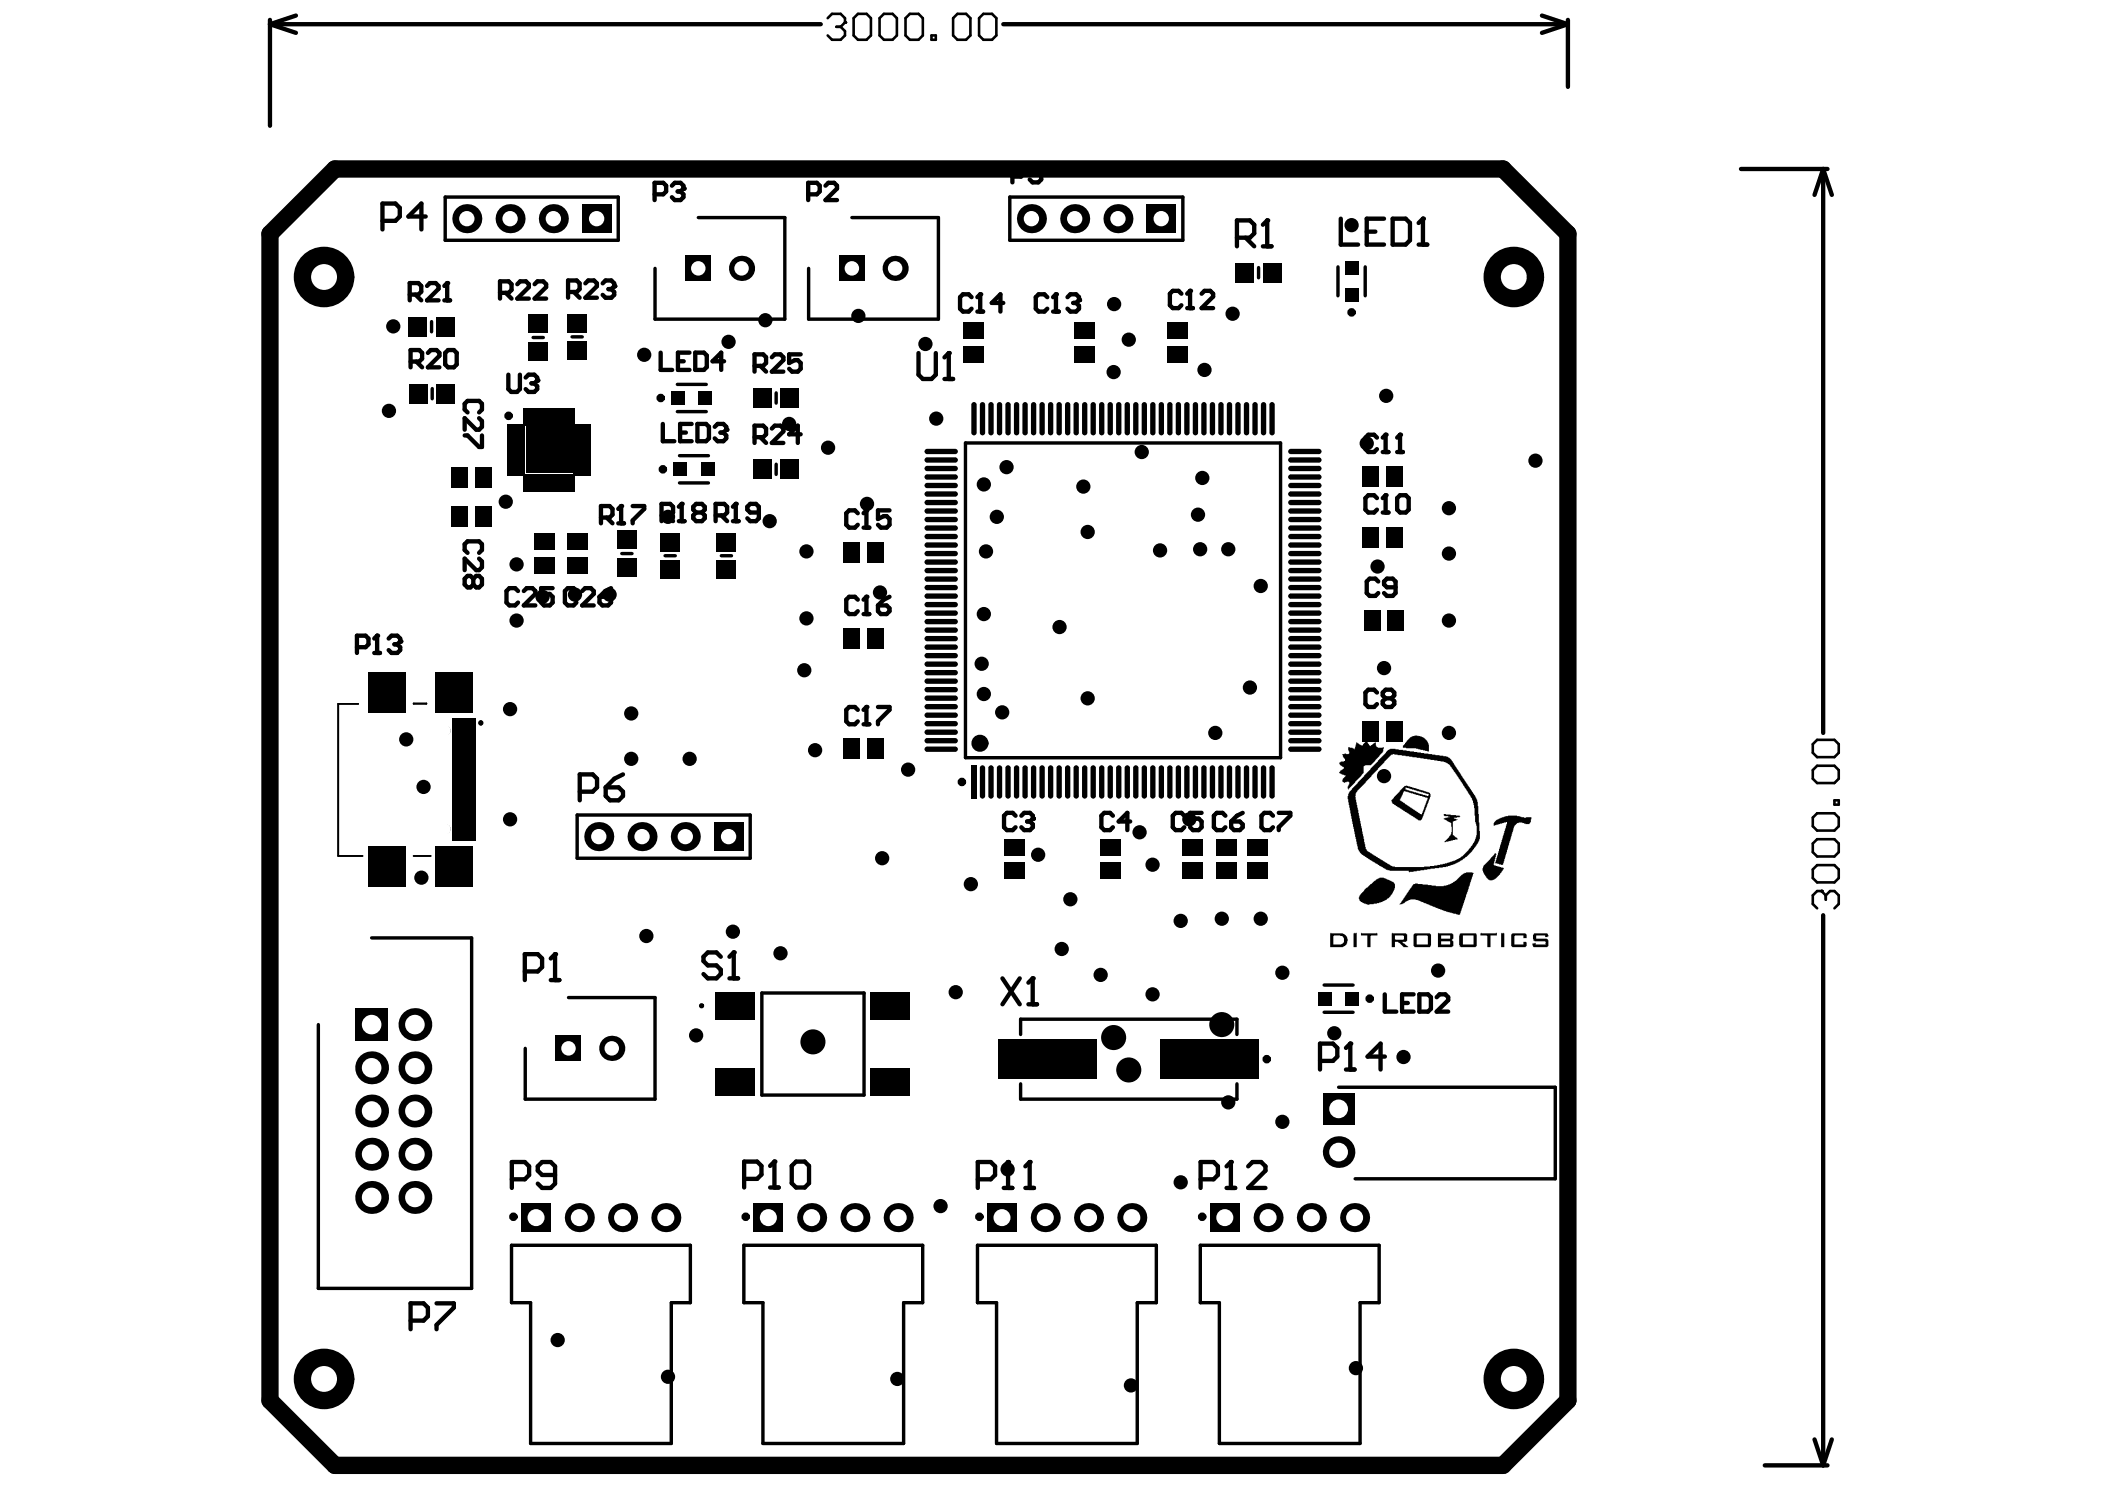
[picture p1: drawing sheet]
<svg xmlns="http://www.w3.org/2000/svg" width="297mm" height="210mm" viewBox="0 0 297 210" stroke-linecap="round" stroke-linejoin="round" font-family="sans-serif">
<g fill="#000">
<path d="M190.2 105.4l.6 .1 .3 .2 .3-1h.1l.5 .4a.3 .3 0 0 0 .4-.2l.4-.3 .6 .7 .4-.4 .3-.2v.5l.2 .2 .1 .1 .9-.1-.1 .6-1.7 1.9h-.9l-.2 .2v1l-1.2 1.2v.1l-.9 .8v.2l-.1-.2v-.3l.2-.3v-.3h-.4l-.4 .1-.2-.1 .1-.5 .4-.3v-.1h-.3l-.6-.3 .1-.4h.2v-.2a.26 .26 0 0 0 .3-.3l-.5-.3-.1-.3h.1l.1-.2 .6-.1v-.3l-.2-.1-.2-.5 1-.1v-.3l-.2-.1zM198.5 104.5l.5-.5 .5-.2h.1h.5l.6 .1 .7 .6 .2 .3v1.2l-1.2-.2-.6-.2-1.8-.1v-.3l.3-.2zM203.7 114.8l1.8 .2v.1h.6l-.1 .2-.8 .1v.1l.5 .1v.1l-.7 .2v1.9h.2l.2 .3h.1l.2 .3h-.4l-.6 .2-.9 .2 1-1.1 .1-1.1h-.1l-.1-.6-1-.4v-.2l.9-.1v-.1l-.8-.1zM191 131.7l.4-.1v2h-.4zM192 131.6l.1 .1h2.1l.1-.1 .1 .1v.3h-1v1.6h-.5v-1.6h-.9zM192.7 125.3l.2-.1 1-.9h.2l.1-.3 .5-.2 .8 .1 .3 .2h.2l.6 .3 .2 .3v.8l-.3 .6-.3 .2v.1l-.3 .3h-.1l-.2 .2-.6 .3-.7 .2v.1h-.5l-.9 .1-.9-.4-.2-.2v-.2h-.1l.1-.4 .7-.7v-.2zM199.3 124.9l.4-.3h.4v.1l1.4 .1v.1h.5h.6v.1h1.1v-.1h.4l.9-.3 .3-.3h.2l.8-.9h.1l.3-.3h.2h1l-1.9 5.9-.9-.1-.2-.2-1.3-.3-.2-.1-.4-.1-.2-.1h-.2l-.1-.2h-.3l-.6-.4h-.3l-.1-.1h-.2l-.2-.2h-.2l-.3-.2-.5-.1h-1l-.5 .3-.1 .2-.7 .2v-.1l.2-.2 .2-.4h.1l.2-.4 .1-.1 .2-.3 .4-.6v-.1l.4-.4zM208.9 131.7l.1-.1 .1 .1 2.1-.1v.4h-.9v1.6h-.4v-1.6h-1zM210.9 120.4h.2l.1 .2h-.1l-.3 1.4 1 .4h.3l.1 .2-.5 .6v.2l-.6 .6-.5 .2h-.4l-.5-.4-.1-.4h-.2l-.2-.6v-.3l.2-.4 .9-.9v-.2l.6-.4zM211.8 131.7l.1-.1 .4 .1v1.9h-.5zM210.9 116l.3-.3 .6-.3h.2l.4-.3h.4h1.3h.3l.6 .3 1.1-.1-.1 .7-.2 .3h-.5l-.5-.3h-.5v.1h-.2l-.4 .4-1.6 5.5-1.1-.2v-.2l.4-1 .3-1.4h.1l.3-1.2 .2-.5v-.3l.2-.4 .2-.8-1.9 .5zM213.3 131.7h.1h1.9l.1 .1v.5h-.4v-.3h-1.3v1.2h1.3v-.3h.3l.1 .6-.1 .1h-1.9l-.1-.1v-1.7z"/>
<path d="M216.4 131.7h.1h1.8l.2 .2v.2l-.2 .1h-.3v-.2h-1.2v.4l1.6 .1 .1 1-.2 .1h-1.9l-.2-.2v-.3h.3v-.1h.2v.2h1.4l-.1-.4-1.6-.1v-.2h-.1z"/>
<path d="M195.7 105.9l.5-.3h.7v.1h.5v.1h.6v.1l1.5 .1v.1l1 .1h.5v.1h.6v.1l.9 .1 1.6 .2 .5 .2 .3 .3 .3 .7 .2 .1v.2h.1l.2 .4 .4 .5 .1 .3 .2 .1 .1 .4 .2 .1 .3 .6 .3 .3v.1l.1 .1 .2 .4 .6 .7 .3 .6v.9h.1l.2 4.6-.3 .7-.5 .6v.2l-.2 .1v.2l-1.4 1.2-.3 .1-.1 .2-.8 .3-.4 .1-.5 .2h-.3v.1l-2.1 .2v.1l-3 .5-.1-.3h-2.7l-.5-.1-.5-.4-.7-.3v-.1l-.3-.1-.1-.2-.7-.3-.1-.1-.6-.3-.3-.3h-.1l-.3-.3v-.2l-.3-.3v-.4l-.2-.3v-.8l-.2-.3-.1-1.1-.2-.3-.2-1.5-.2-.3v-.5l-.3-1.6v-.7l.2-.3 .4-.3v-.2l2.6-2.7v-.1l1-1v-.1l1.2-1.1zM195.4 107.3l-.1 .3-.9 .8v.1l-.9 .9v.1l-2 2v.2l-.2 .2v.4h-.1l.1 .5h.1l.2 1.4h.1l.2 1.6h.1v.8l.2 .3v.4h.1v.4l.1 .6h.1v.5l.1 .3 .1 .7h.2v.2l.4 .2 .1 .2h.1l.1 .1h.2v.2h.3l.3 .3 .7 .3 .3 .3 .7 .3 .1 .2 .3 .1h.3v.1h4.2v-.1h1.4v-.1h.4v-.1l1.4-.2 .4-.2 .7-.2 .8-.4 .1-.2h.2l1.4-1.6 .5-1.1 .1-1.6-.2-.5-.1-2h-.1v-.4h-.1l-.2-1-.1-.1-.5-.9-.1-.1-.3-.6h-.2l-.1-.3-.3-.3-.3-.6-.1-.1-.2-.4-.1-.1v-.1l-.2-.2-.3-.6-.3-.1v-.2l-.9-.5-2.8-.4h-.5v-.1h-.5v-.1h-.6l-1-.1v-.1h-.5v-.1h-.6h-.4v-.1l-.5 .1z"/>
<path d="M197.7 111.4l.5-.5 .3-.1 .2 .1h.3l.5 .3h.3l2 .6 .1 .6-.3 .4v.5l-.2 .1-.1 .5-.1 .1-.1 .5-.1 .1-.3 .8-.2 .3h-.4v-.1h-.2l-.5-.5h-.3l-.5-.5-.3-.1-.1-.1h-.2l-.5-.5h-.3l-.1-.2h-.1l-.1-.1-.4-.3-.2-.4 1.2-1.2zM198 111.7v.4l-.5 .8 3.1 2 .9-2.3-.8-.3h-.3l-.3-.2h-.3l-.4-.2h-.3l-.5-.2h-.3v-.1zM198.3 111.1v.3h.3l.4 .2 .8 .2 1.3 .3 .2 .2h.3v-.2v-.1h-.3l-.5-.2h-.3l-.2-.2h-.3l-.5-.2h-.3v-.1z"/>
<path d="M187.7 131.7l.1-.1v.1h1.7l.3 .1 .2 .2 .2 .4-.2 .8-.5 .4h-1.8zM188.1 132v1.2h1.2l.3-.3v-.6l-.2-.3h-.3z"/>
<path d="M196.4 131.7l.1-.1v.1h1.9l.2 .1v.9l-.2 .2h-.5l.3 .2 .2 .3h.2l.1 .2h-.7l-.7-.7h-.5v.7h-.4zM196.8 132l.1 .6 1.2-.1-.1-.5z"/>
<path d="M199.5 131.7h.1h2.2l.1 .1v1.7l-.1 .1h-2.2l-.1-.1v-1.7zM199.9 132v1.2h1.6l-.1-1.2h-1.4z"/>
<path d="M202.9 131.7l.1-.1 .1 .1h1.8l.2 .1v.6l-.2 .2 .2 .2v.7l-.2 .1h-2zM203.4 132.8v.4h1.2v-.4zM203.4 132v.4h1.2v-.4z"/>
<path d="M206 131.7h.1h2.2l.1 1.8-.2 .1-2.2-.1v-.2h-.1zM206.4 132v1.2h1.5v-1.2z"/>
<circle cx="63.1" cy="39.9" r=".31"/>
<circle cx="96.4" cy="26.6" r=".31"/>
<circle cx="178.8" cy="31.1" r=".31"/>
<circle cx="200.8" cy="30.8" r=".31"/>
<circle cx="75.8" cy="53.7" r=".31"/>
<circle cx="86.7" cy="40.4" r=".31"/>
<circle cx="133.9" cy="49.8" r=".31"/>
<circle cx="138.3" cy="41.5" r=".31"/>
<circle cx="149" cy="41.5" r=".31"/>
<circle cx="152.3" cy="42.3" r=".31"/>
<circle cx="167.9" cy="41" r=".31"/>
<circle cx="87.6" cy="71.4" r=".31"/>
<circle cx="96.2" cy="71.1" r=".31"/>
<circle cx="102.5" cy="60.6" r=".31"/>
<circle cx="103.8" cy="71.1" r=".31"/>
<circle cx="122.3" cy="72" r=".31"/>
<circle cx="195.5" cy="69.9" r=".31"/>
<circle cx="195.5" cy="61.3" r=".31"/>
<circle cx="197.6" cy="61.3" r=".31"/>
<circle cx="53.2" cy="89.7" r=".31"/>
<circle cx="56.5" cy="90.5" r=".31"/>
<circle cx="122.3" cy="99.7" r=".31"/>
<circle cx="122.3" cy="84.2" r=".31"/>
<circle cx="145.7" cy="115.5" r=".31"/>
<circle cx="78.3" cy="134.6" r=".31"/>
<circle cx="103.5" cy="134.4" r=".31"/>
<circle cx="145.7" cy="138" r=".31"/>
<circle cx="190.5" cy="147.2" r=".31"/>
<circle cx="109.3" cy="163.9" r=".31"/>
<circle cx="142.2" cy="163.9" r=".31"/>
<circle cx="145.3" cy="163.9" r=".31"/>
<circle cx="173.7" cy="163.9" r=".31"/>
</g>
<g fill="none" stroke="#000" stroke-width=".48">
<path d="M62.8 27.8h24.4v6.1h-24.4zM98.5 30.7h12.2v14.3h-18.3v-7.1M120.2 30.7h12.2v14.3h-18.3v-7.1M142.5 27.8h24.4v6.1h-24.4zM177.6 37.7v1.5M188.8 37.6v4.1M192.6 37.6v4.1M60.9 45.4v1.4M61 54.8v1.5M75.2 47.6h1.5M80.7 47.5h1.5M95.6 58.1h4.1"/>
<path d="M95.6 54.2h4.1M109.5 55.4v1.5M87.7 78.1h1.5M93.8 78.4h1.5M95.9 68.1h4.1M95.9 64.3h4.1M101.8 78.4h1.4M109.5 65.5v1.4M136.2 62.5h44.5v44.4h-44.5zM81.4 115h24.5v6.1h-24.5zM52.4 132.3h14.2v49.4h-21.7v-37.2M186.9 139h4"/>
<path d="M80.2 140.7h12.2v14.4h-18.3v-7.2M107.5 140.1h14.4v14.4h-14.4zM144 152.9v2.2h30.5v-2.2M144 145.9v-2.1h30.5v2.1M186.9 142.8h4M188.9 153.4h30.6v12.9h-28.3M72.2 175.7h25.2v8.1h-2.7v19.8h-19.8v-19.8h-2.7zM105 175.7h25.2v8.1h-2.7v19.8h-19.8v-19.8h-2.7zM137.9 175.7h25.3v8.1h-2.7v19.8h-19.9v-19.8h-2.7zM169.4 175.7h25.2v8.1h-2.7v19.8h-19.8v-19.8h-2.7z"/>
<circle cx="67.9" cy="102" r=".12"/>
<circle cx="99" cy="141.9" r=".13"/>
</g>
<path d="M50.6 99.3h-2.9v21.4h3.5M58.4 99.2h1.8v.1h-1.8zM58.4 120.7h2.4" fill="none" stroke="#000" stroke-width=".24"/>
<g fill="none" stroke="#000" stroke-width=".61">
<path d="M54 31.2h1.8l.6-.7v-1.2l-.6-.6h-1.8v3.7M60.1 30.5h-2.5l1.9-1.8v3.7M82.6 40l.4-.4h.8l.4 .4v.4l-1.6 1.6h1.6M85 40l.4-.4h.9l.4 .4v.4l-.4 .4M92.4 27.4h1.2l.4-.4v-.8l-.4-.4h-1.2v2.4M94.8 26.2l.4-.4h.8l.4 .4v.4l-.4 .4M95.6 27h.4M96 27l.4 .4v.4l-.4 .4h-.8l-.4-.4M114 27.4h1.3l.4-.4v-.8l-.4-.4h-1.3v2.4M116.5 26.2l.4-.4h.8l.4 .4v.4l-1.6 1.6h1.6M142.9 24.9h1.2l.4-.4v-.8l-.4-.4h-1.2v2.4M146.9 23.3h-1.6v1.2l.8-.4h.4l.4 .4v.8l-.4 .4h-.8l-.4-.4"/>
<path d="M174.5 33.5h1.9l.6-.6v-1.2l-.6-.6h-1.9v3.6M175.8 33.5l1.2 1.2M178.2 31.7l.6-.6v3.6M178.2 34.7h1.2M189.2 30.8v3.7h2.4M192.9 32.7h1.2M195.3 30.8h-2.4v3.7h2.4M196.5 30.8h1.9l.6 .7v2.4l-.6 .6h-1.9zM200.2 34.5h1.2M200.2 31.5l.6-.7v3.7M57.8 41.6h1.2l.4-.5v-.8l-.4-.4h-1.2v2.5M57.9 51h1.3l.4-.4v-.8l-.4-.4h-1.3v2.4"/>
<path d="M58.6 41.6l.8 .8M58.8 51l.8 .8M60.3 40.3l.4-.4h.8l.4 .4v.4l-1.6 1.7h1.6M60.4 49.8l.4-.4h.8l.4 .4v.4l-1.6 1.6h1.6M62.7 42.4h.8M62.7 40.3l.4-.4v2.5M62.8 49.8l.4-.4h.8l.4 .4v1.6l-.4 .4h-.8l-.4-.4zM66 58.2l-.4-.4v-.8l.4-.4h1.6l.4 .4v.8l-.4 .4M67.6 59l.4 .4v.8l-.4 .4h-.4l-1.6-1.6v1.6M70.6 41.3h1.2l.4-.4v-.8l-.4-.4h-1.2v2.4M71.4 41.3l.8 .8M71.7 52.9v2l.4 .4h.9l.4-.4v-2"/>
<path d="M73 40.1l.4-.4h.8l.4 .4v.4l-1.6 1.6h1.6M74.2 53.3l.4-.4h.8l.4 .4v.4l-.4 .4M75 54.1h.4M75.4 54.1l.4 .4v.4l-.4 .4h-.8l-.4-.4M75.4 40.1l.4-.4h.9l.4 .4v.4l-1.7 1.6h1.7M80.2 41.2h1.2l.4-.4v-.8l-.4-.4h-1.2v2.4M81 41.2l.8 .8M85.9 40.8h.4M86.3 40.8l.4 .4v.4l-.4 .4h-.9l-.4-.4M93.2 49.7v2.5h1.7M93.5 59.8v2.4h1.7M95.7 51h.8"/>
<path d="M97.3 49.7h-1.6v2.5h1.6M97.6 59.8h-1.6v2.4h1.6M98.1 49.7h1.2l.4 .5v1.6l-.4 .4h-1.2zM98.4 59.8h1.2l.4 .4v1.6l-.4 .4h-1.2zM102.2 51h-1.7l1.3-1.3v2.5M106.5 51.6h1.2l.4-.4v-.8l-.4-.4h-1.2v2.4M107.3 51.6l.8 .8M108.9 50.4l.4-.4h.8l.4 .4v.4l-1.6 1.6h1.6M113 50h-1.6v1.2l.8-.4h.4l.4 .4v.8l-.4 .4h-.8l-.4-.4M129.6 49.8v3.1l.6 .6h1.2l.7-.6v-3.1M133.3 53.5h1.2M133.3 50.4l.6-.6v3.7"/>
<path d="M137.1 41.9l-.4-.4h-.8l-.4 .4v1.6l.4 .5h.8l.4-.5M137.9 44h.8M137.9 41.9l.4-.4v2.5M141.6 42.7h-1.7l1.3-1.2v2.5M147.8 41.9l-.4-.4h-.8l-.4 .4v1.6l.4 .5h.8l.4-.5M148.6 44h.8M148.6 41.9l.4-.4v2.5M150.6 41.9l.4-.4h.9l.4 .4v.4l-.4 .4M151.4 42.7h.5M151.9 42.7l.4 .4v.4l-.4 .5h-.9l-.4-.5M166.7 41.4l-.4-.4h-.8l-.4 .4v1.7l.4 .4h.8l.4-.4M167.5 43.5h.8"/>
<path d="M167.5 41.4l.4-.4v2.5M169.6 41.4l.4-.4h.8l.4 .4v.4l-1.6 1.7h1.6M65.6 61.4h.4l1.6 1.7h.4v-1.7M66 78l-.4-.4v-.8l.4-.4h1.6l.4 .4v.8l-.4 .4M67.6 78.8l.4 .4v.8l-.4 .4h-.4l-1.6-1.6v1.6M84.8 73h1.2l.4-.4v-.8l-.4-.4h-1.2v2.4M85.6 73l.8 .8M87.2 71.8l.4-.4v2.4M87.2 73.8h.9M89.3 71.4h1.6v.4l-1.6 1.6v.4M93.3 72.7h1.3l.4-.4v-.8l-.4-.4h-1.3v2.4M94.2 72.7l.8 .8"/>
<path d="M95.8 73.5h.8M95.8 71.5l.4-.4v2.4M96 61h.8M98.2 72.3l-.4-.4v-.4l.4-.4h.8l.5 .4v.4l-.5 .4M98.2 72.3l-.4 .4v.4l.4 .4h.8l.5-.4v-.4l-.5-.4M98.2 72.3h.8M100.9 60.2l.4-.4h.8l.4 .4v.4l-.4 .4M101 72.7h1.2l.4-.4v-.8l-.4-.4h-1.2v2.4M101.7 61h.4M101.8 72.7l.8 .8M102.1 61l.4 .4v.4l-.4 .4h-.8l-.4-.4M103.4 71.5l.4-.4v2.4"/>
<path d="M103.4 73.5h.8M106.5 61.7h1.2l.4-.4v-.8l-.4-.5h-1.2v2.5M107.1 72.3h-1.2l-.4-.4v-.4l.4-.4h.8l.4 .4v1.6l-.4 .4h-.8l-.4-.4M107.3 61.7l.8 .8M108.9 60.5l.4-.5h.8l.4 .5v.4l-1.6 1.6h1.6M113 61.3h-1.6l1.2-1.3v2.5M121 72.4l-.4-.4h-.8l-.4 .4v1.6l.4 .4h.8l.4-.4M121.9 72.4l.4-.4v2.4M121.9 74.4h.8M125.5 72h-1.6v1.2l.8-.4h.4l.4 .4v.8l-.4 .4h-.8l-.4-.4M194.3 70.3l-.4-.4h-.8l-.4 .4v1.6l.4 .4h.8l.4-.4M194.3 61.7l-.4-.4h-.8l-.4 .4v1.7l.4 .4h.8l.4-.4"/>
<path d="M195.1 72.3h.8M195.1 63.8h.8M195.1 61.7l.4-.4v2.5M195.1 70.3l.4-.4v2.4M197.2 70.3l.4-.4h.8l.4 .4v1.6l-.4 .4h-.8l-.4-.4zM197.2 63.8h.8M197.2 61.7l.4-.4v2.5M50.4 91.3h1.2l.4-.4v-.8l-.4-.4h-1.2v2.4M52.8 90.1l.4-.4v2.4M52.8 92.1h.8M54.8 90.1l.5-.4h.8l.4 .4v.4l-.4 .4M55.7 90.9h.4"/>
<path d="M56.1 90.9l.4 .4v.4l-.4 .4h-.8l-.5-.4M66.8 81.6l.4-.4h.4l.4 .4v.9l-.4 .4h-.4l-.4-.4M66.8 81.6l-.4-.4h-.4l-.4 .4v.9l.4 .4h.4l.4-.4M66.8 81.6v.9M73.1 83.4l-.4-.4h-.8l-.4 .4v1.6l.4 .4h.8l.4-.4M73.9 83.4l.4-.4h.8l.4 .4v.4l-1.6 1.6h1.6M78 83h-1.6v1.2l.8-.4h.4l.4 .4v.8l-.4 .4h-.8l-.4-.4M81.3 83.4l-.4-.4h-.8l-.4 .4v1.6l.4 .4h.8l.4-.4M82.2 83.4l.4-.4h.8l.4 .4v.4l-1.6 1.6h1.6M84.6 84.2h1.2l.4 .4v.4l-.4 .4h-.8l-.4-.4zM86.2 83l-.8 .4-.8 .8M121 84.6l-.4-.4h-.8l-.4 .4v1.6l.4 .4h.8l.4-.4"/>
<path d="M121.9 84.6l.4-.4v2.4M121.9 86.6h.8M123.9 85.4h1.2l.4 .4v.4l-.4 .4h-.8l-.4-.4zM123.9 99.7h1.6v.4l-1.6 1.7v.4M125.5 84.2l-.8 .4-.8 .8M194.3 97.7l-.4-.4h-.8l-.4 .4v1.6l.4 .4h.8l.4-.4M194.5 82l-.4-.4h-.8l-.4 .4v1.7l.4 .4h.8l.4-.4M195.5 98.5l-.4 .4v.4l.4 .4h.8l.4-.4v-.4l-.4-.4M195.5 98.5l-.4-.4v-.4l.4-.4h.8l.4 .4v.4l-.4 .4M195.5 98.5h.8M196.9 82.8h-1.2l-.4-.4v-.4l.4-.4h.8l.4 .4v1.7l-.4 .4h-.8l-.4-.4M81.8 111.7h1.8l.7-.6v-1.3l-.7-.6h-1.8v3.7"/>
<path d="M85.5 111.1h1.8l.6 .6v.6l-.6 .6h-1.2l-.6-.6zM87.9 109.2l-1.2 .6-1.2 1.3M121 100.1l-.4-.4h-.8l-.4 .4v1.7l.4 .4h.8l.4-.4M121.9 102.2h.8M121.9 100.1l.4-.4v2.5M143.3 115.1l-.4-.4h-.8l-.4 .4v1.6l.4 .4h.8l.4-.4M144.1 115.1l.4-.4h.8l.4 .4v.4l-.4 .4M144.9 115.9h.4M145.3 115.9l.4 .4v.4l-.4 .4h-.8l-.4-.4M157 115.1l-.4-.4h-.8l-.4 .4v1.6l.4 .4h.8l.4-.4M159.5 115.9h-1.6l1.2-1.2v2.4M167.1 115.1l-.4-.4h-.8l-.4 .4v1.6l.4 .4h.8l.4-.4"/>
<path d="M169.6 114.7h-1.7v1.2l.8-.4h.5l.4 .4v.8l-.4 .4h-.9l-.4-.4M172.9 115.1l-.4-.4h-.8l-.4 .4v1.6l.4 .4h.8l.4-.4M173.7 115.9h1.3l.4 .4v.4l-.4 .4h-.9l-.4-.4zM175.4 114.7l-.9 .4-.8 .8M179.6 115.1l-.4-.4h-.8l-.4 .4v1.6l.4 .4h.8l.4-.4M180.4 114.7h1.7v.4l-1.7 1.6v.4M74.1 137h1.8l.6-.6v-1.2l-.6-.6h-1.8v3.7M77.7 135.2l.6-.6v3.7M77.7 138.3h1.2M101.7 135l-.6-.6h-1.2l-.6 .6v.6l.6 .6h1.2l.6 .6v.6l-.6 .6h-1.2l-.6-.6M102.9 138h1.3M102.9 135l.6-.6v3.6"/>
<path d="M141.5 138l2.4 3.7M143.9 138l-2.4 3.7M145.1 138.6l.6-.6v3.7M145.1 141.7h1.2M186.3 149.7h1.8l.6-.7v-1.2l-.6-.6h-1.8v3.7M189.9 147.8l.6-.6v3.7M189.9 150.9h1.3M195.4 140.3v2.4h1.6M195.4 149h-2.4l1.8-1.8v3.7M197.8 141.5h.9M199.5 140.3h-1.7v2.4h1.7M200.3 140.3h1.2l.4 .4v1.6l-.4 .4h-1.2z"/>
<path d="M202.7 140.7l.4-.4h.9l.4 .4v.4l-1.7 1.6h1.7M72.2 166.4h1.9l.6-.7v-1.2l-.6-.6h-1.9v3.7M78.3 165.7h-1.8l-.6-.6v-.6l.6-.6h1.2l.6 .6v2.5l-.6 .6h-1.2l-.6-.6M105 166.3h1.8l.6-.6v-1.2l-.6-.6h-1.8v3.6M108.7 164.5l.6-.6v3.6M108.7 167.5h1.2M111.7 164.5l.6-.6h1.3l.6 .6v2.4l-.6 .6h-1.3l-.6-.6zM138 166.4h1.8l.6-.7v-1.2l-.6-.6h-1.8v3.7M141.6 167.6h1.3M141.6 164.5l.6-.6v3.7M144.7 167.6h1.2M144.7 164.5l.6-.6v3.7"/>
<path d="M169.4 166.4h1.8l.7-.7v-1.2l-.7-.6h-1.8v3.7M173.1 164.5l.6-.6v3.7M173.1 167.6h1.2M176.1 164.5l.6-.6h1.3l.6 .6v.6l-2.5 2.5h2.5M57.9 186.3h1.9l.6-.6v-1.2l-.6-.6h-1.9v3.6M61.6 183.9h2.4v.6l-2.4 2.4v.6"/>
</g>
<g fill="none" stroke="#000" stroke-width=".6">
<circle cx="71.8" cy="58.7" r=".3"/>
<circle cx="93.2" cy="56.1" r=".3"/>
<circle cx="190.7" cy="44.1" r=".3"/>
<circle cx="93.5" cy="66.2" r=".3"/>
<circle cx="135.7" cy="110.3" r=".3"/>
<circle cx="178.8" cy="149.4" r=".3"/>
<circle cx="193.3" cy="140.9" r=".3"/>
<circle cx="72.4" cy="171.6" r=".3"/>
<circle cx="105.2" cy="171.6" r=".3"/>
<circle cx="138.2" cy="171.6" r=".3"/>
<circle cx="169.6" cy="171.6" r=".3"/>
</g>
<circle cx="138.3" cy="104.8" r=".6" fill="none" stroke="#000" stroke-width="1.2"/>
<g fill="#fff">
<circle cx="132.7" cy="170.1" r=".46"/>
<circle cx="157.1" cy="146.4" r=".85"/>
<circle cx="159.3" cy="150.9" r=".85"/>
<circle cx="86" cy="83.9" r=".46"/>
<circle cx="162.6" cy="140.3" r=".46"/>
<circle cx="140.7" cy="72.9" r=".46"/>
<circle cx="190.7" cy="31.8" r=".46"/>
<circle cx="134.9" cy="140" r=".46"/>
<circle cx="202.9" cy="136.9" r=".46"/>
<circle cx="72" cy="100" r=".46"/>
<circle cx="72" cy="115.6" r=".46"/>
<circle cx="151" cy="126.9" r=".46"/>
<circle cx="160.8" cy="117.4" r=".46"/>
<circle cx="161.1" cy="63.8" r=".46"/>
<circle cx="138.8" cy="68.3" r=".46"/>
<circle cx="142" cy="65.9" r=".46"/>
<circle cx="153.5" cy="75" r=".46"/>
<circle cx="124.2" cy="83.6" r=".46"/>
<circle cx="176.4" cy="97" r=".46"/>
<circle cx="177.9" cy="82.7" r=".46"/>
<circle cx="171.5" cy="103.4" r=".46"/>
<circle cx="103.4" cy="131.4" r=".46"/>
<circle cx="173.3" cy="155.5" r=".46"/>
<circle cx="89.1" cy="100.6" r=".46"/>
<circle cx="71.4" cy="70.8" r=".46"/>
<circle cx="108.6" cy="73.5" r=".46"/>
<circle cx="111.4" cy="59.8" r=".46"/>
<circle cx="94.3" cy="72.9" r=".46"/>
<circle cx="155.3" cy="137.5" r=".46"/>
<circle cx="108" cy="45.2" r=".46"/>
<circle cx="121.1" cy="44.6" r=".46"/>
<circle cx="90.9" cy="50" r=".46"/>
<circle cx="78.7" cy="189" r=".46"/>
<circle cx="94.3" cy="194.2" r=".46"/>
<circle cx="126.6" cy="194.5" r=".46"/>
<circle cx="159.6" cy="195.4" r=".46"/>
<circle cx="191.3" cy="193" r=".46"/>
<circle cx="138.8" cy="86.6" r=".46"/>
<circle cx="128.1" cy="108.6" r=".46"/>
<circle cx="146.5" cy="120.6" r=".46"/>
<circle cx="137" cy="124.7" r=".46"/>
<circle cx="167.8" cy="115.6" r=".46"/>
<circle cx="188.3" cy="145.8" r=".46"/>
<circle cx="195.3" cy="94.2" r=".46"/>
<circle cx="195.3" cy="109.5" r=".46"/>
<circle cx="194.4" cy="79.9" r=".46"/>
<circle cx="195.6" cy="55.8" r=".46"/>
<circle cx="152.9" cy="68.6" r=".46"/>
<circle cx="132.1" cy="59.1" r=".46"/>
<circle cx="139.1" cy="77.8" r=".46"/>
<circle cx="141.4" cy="100.5" r=".46"/>
<circle cx="169.7" cy="67.4" r=".46"/>
<circle cx="163.7" cy="77.6" r=".46"/>
<circle cx="169.1" cy="72.6" r=".46"/>
<circle cx="169.4" cy="77.5" r=".46"/>
<circle cx="110.1" cy="134.5" r=".46"/>
<circle cx="98.2" cy="146.1" r=".46"/>
<circle cx="54.9" cy="58" r=".46"/>
<circle cx="55.5" cy="46" r=".46"/>
<circle cx="77.5" cy="63.5" r=".46"/>
<circle cx="72.9" cy="79.6" r=".46"/>
<circle cx="59.5" cy="123.8" r=".46"/>
<circle cx="59.8" cy="111" r=".46"/>
<circle cx="91.2" cy="132" r=".46"/>
<circle cx="57.3" cy="104.3" r=".46"/>
<circle cx="204.5" cy="87.5" r=".46"/>
<circle cx="204.5" cy="103.4" r=".46"/>
<circle cx="204.5" cy="78.1" r=".46"/>
<circle cx="204.5" cy="71.7" r=".46"/>
<circle cx="216.7" cy="65" r=".46"/>
<circle cx="173.9" cy="44.3" r=".46"/>
<circle cx="159.3" cy="47.9" r=".46"/>
<circle cx="157.2" cy="42.9" r=".46"/>
<circle cx="130.6" cy="48.5" r=".46"/>
<circle cx="113.8" cy="77.8" r=".46"/>
<circle cx="113.8" cy="87.2" r=".46"/>
<circle cx="115" cy="105.8" r=".46"/>
<circle cx="177.9" cy="129.6" r=".46"/>
<circle cx="181" cy="137.2" r=".46"/>
<circle cx="172.4" cy="129.6" r=".46"/>
<circle cx="166.6" cy="129.9" r=".46"/>
<circle cx="162.6" cy="122" r=".46"/>
<circle cx="181" cy="158.2" r=".46"/>
<circle cx="166.6" cy="166.8" r=".46"/>
<circle cx="142.2" cy="165" r=".46"/>
<circle cx="138.8" cy="97.9" r=".46"/>
<circle cx="153.5" cy="98.5" r=".46"/>
<circle cx="149.5" cy="88.5" r=".46"/>
<circle cx="157.1" cy="52.5" r=".46"/>
<circle cx="170" cy="52.2" r=".46"/>
<circle cx="198.1" cy="149.1" r=".46"/>
<circle cx="173.3" cy="77.5" r=".46"/>
<circle cx="81.1" cy="83.9" r=".46"/>
<circle cx="76.6" cy="84.2" r=".46"/>
<circle cx="72.9" cy="87.5" r=".46"/>
<circle cx="192.9" cy="62.5" r=".46"/>
<circle cx="89.1" cy="107" r=".46"/>
<circle cx="97.3" cy="107" r=".46"/>
<circle cx="116.9" cy="63.2" r=".46"/>
<circle cx="113.5" cy="94.5" r=".46"/>
<circle cx="149.8" cy="133.9" r=".46"/>
<circle cx="172.4" cy="144.5" r=".85"/>
<circle cx="114.7" cy="147" r=".85"/>
<circle cx="124.5" cy="121.1" r=".46"/>
<circle cx="138.5" cy="93.6" r=".46"/>
<circle cx="122.3" cy="71.1" r=".46"/>
<circle cx="102.8" cy="48.2" r=".46"/>
</g>
<g fill="#000">
<circle cx="190.7" cy="31.8" r="1.01"/>
<circle cx="54.9" cy="58" r="1.01"/>
<circle cx="55.5" cy="46" r="1.01"/>
<circle cx="90.9" cy="50" r="1.01"/>
<circle cx="102.8" cy="48.2" r="1.01"/>
<circle cx="108" cy="45.2" r="1.01"/>
<circle cx="111.4" cy="59.8" r="1.01"/>
<circle cx="121.1" cy="44.6" r="1.01"/>
<circle cx="130.6" cy="48.5" r="1.01"/>
<circle cx="132.1" cy="59.1" r="1.01"/>
<circle cx="157.1" cy="52.5" r="1.01"/>
<circle cx="157.2" cy="42.9" r="1.01"/>
<circle cx="159.3" cy="47.9" r="1.01"/>
<circle cx="170" cy="52.2" r="1.01"/>
<circle cx="173.9" cy="44.3" r="1.01"/>
<circle cx="195.6" cy="55.8" r="1.01"/>
<circle cx="71.4" cy="70.8" r="1.01"/>
<circle cx="72.9" cy="79.6" r="1.01"/>
<circle cx="77.5" cy="63.5" r="1.01"/>
<circle cx="94.3" cy="72.9" r="1.01"/>
<circle cx="108.6" cy="73.5" r="1.01"/>
<circle cx="113.8" cy="77.8" r="1.01"/>
<circle cx="116.9" cy="63.2" r="1.01"/>
<circle cx="122.3" cy="71.1" r="1.01"/>
<circle cx="138.8" cy="68.3" r="1.01"/>
<circle cx="139.1" cy="77.8" r="1.01"/>
<circle cx="140.7" cy="72.9" r="1.01"/>
<circle cx="142" cy="65.9" r="1.01"/>
<circle cx="152.9" cy="68.6" r="1.01"/>
<circle cx="153.5" cy="75" r="1.01"/>
<circle cx="161.1" cy="63.8" r="1.01"/>
<circle cx="163.7" cy="77.6" r="1.01"/>
<circle cx="169.1" cy="72.6" r="1.01"/>
<circle cx="169.4" cy="77.5" r="1.01"/>
<circle cx="169.7" cy="67.4" r="1.01"/>
<circle cx="173.3" cy="77.5" r="1.01"/>
<circle cx="192.9" cy="62.5" r="1.01"/>
<circle cx="194.4" cy="79.9" r="1.01"/>
<circle cx="204.5" cy="71.7" r="1.01"/>
<circle cx="204.5" cy="78.1" r="1.01"/>
<circle cx="216.7" cy="65" r="1.01"/>
<circle cx="72.9" cy="87.5" r="1.01"/>
<circle cx="76.6" cy="84.2" r="1.01"/>
<circle cx="81.1" cy="83.9" r="1.01"/>
<circle cx="86" cy="83.9" r="1.01"/>
<circle cx="113.5" cy="94.5" r="1.01"/>
<circle cx="113.8" cy="87.2" r="1.01"/>
<circle cx="124.2" cy="83.6" r="1.01"/>
<circle cx="138.5" cy="93.6" r="1.01"/>
<circle cx="138.8" cy="86.6" r="1.01"/>
<circle cx="138.8" cy="97.9" r="1.01"/>
<circle cx="149.5" cy="88.5" r="1.01"/>
<circle cx="153.5" cy="98.5" r="1.01"/>
<circle cx="176.4" cy="97" r="1.01"/>
<circle cx="177.9" cy="82.7" r="1.01"/>
<circle cx="195.3" cy="94.2" r="1.01"/>
<circle cx="204.5" cy="87.5" r="1.01"/>
<circle cx="57.3" cy="104.3" r="1.01"/>
<circle cx="59.8" cy="111" r="1.01"/>
<circle cx="72" cy="100" r="1.01"/>
<circle cx="72" cy="115.6" r="1.01"/>
<circle cx="89.1" cy="100.6" r="1.01"/>
<circle cx="89.1" cy="107" r="1.01"/>
<circle cx="97.3" cy="107" r="1.01"/>
<circle cx="115" cy="105.8" r="1.01"/>
<circle cx="128.1" cy="108.6" r="1.01"/>
<circle cx="141.4" cy="100.5" r="1.01"/>
<circle cx="160.8" cy="117.4" r="1.01"/>
<circle cx="167.8" cy="115.6" r="1.01"/>
<circle cx="171.5" cy="103.4" r="1.01"/>
<circle cx="195.3" cy="109.5" r="1.01"/>
<circle cx="204.5" cy="103.4" r="1.01"/>
<circle cx="59.5" cy="123.8" r="1.01"/>
<circle cx="91.2" cy="132" r="1.01"/>
<circle cx="103.4" cy="131.4" r="1.01"/>
<circle cx="110.1" cy="134.5" r="1.01"/>
<circle cx="124.5" cy="121.1" r="1.01"/>
<circle cx="134.9" cy="140" r="1.01"/>
<circle cx="137" cy="124.7" r="1.01"/>
<circle cx="146.5" cy="120.6" r="1.01"/>
<circle cx="149.8" cy="133.9" r="1.01"/>
<circle cx="151" cy="126.9" r="1.01"/>
<circle cx="155.3" cy="137.5" r="1.01"/>
<circle cx="162.6" cy="122" r="1.01"/>
<circle cx="166.6" cy="129.9" r="1.01"/>
<circle cx="172.4" cy="129.6" r="1.01"/>
<circle cx="177.9" cy="129.6" r="1.01"/>
<circle cx="181" cy="137.2" r="1.01"/>
<circle cx="202.9" cy="136.9" r="1.01"/>
<circle cx="98.2" cy="146.1" r="1.01"/>
<circle cx="114.7" cy="147" r="1.77"/>
<circle cx="157.1" cy="146.4" r="1.77"/>
<circle cx="159.3" cy="150.9" r="1.77"/>
<circle cx="162.6" cy="140.3" r="1.01"/>
<circle cx="172.4" cy="144.5" r="1.77"/>
<circle cx="173.3" cy="155.5" r="1.01"/>
<circle cx="181" cy="158.2" r="1.01"/>
<circle cx="188.3" cy="145.8" r="1.01"/>
<circle cx="198.1" cy="149.1" r="1.01"/>
<circle cx="52.4" cy="168.9" r="2.32"/>
<circle cx="132.7" cy="170.1" r="1.01"/>
<circle cx="142.2" cy="165" r="1.01"/>
<circle cx="166.6" cy="166.8" r="1.01"/>
<circle cx="78.7" cy="189" r="1.01"/>
<circle cx="94.3" cy="194.2" r="1.01"/>
<circle cx="126.6" cy="194.5" r="1.01"/>
<circle cx="159.6" cy="195.4" r="1.01"/>
<circle cx="191.3" cy="193" r="1.01"/>
</g>
<circle cx="52.4" cy="168.9" r="1.38" fill="#fff"/>
<path d="M78.4 146.1h3.6v3.6h-3.6z" fill-rule="evenodd" fill="#000"/>
<circle cx="80.2" cy="147.9" r="1.02" fill="#fff"/>
<circle cx="58.5" cy="150.6" r="2.32" fill="#000"/>
<circle cx="58.5" cy="150.6" r="1.38" fill="#fff"/>
<circle cx="58.5" cy="144.5" r="2.32" fill="#000"/>
<circle cx="58.5" cy="144.5" r="1.38" fill="#fff"/>
<circle cx="58.5" cy="156.7" r="2.32" fill="#000"/>
<circle cx="58.5" cy="156.7" r="1.38" fill="#fff"/>
<circle cx="58.5" cy="162.8" r="2.32" fill="#000"/>
<circle cx="58.5" cy="162.8" r="1.38" fill="#fff"/>
<circle cx="52.4" cy="150.6" r="2.32" fill="#000"/>
<circle cx="52.4" cy="150.6" r="1.38" fill="#fff"/>
<circle cx="52.4" cy="162.8" r="2.32" fill="#000"/>
<circle cx="52.4" cy="162.8" r="1.38" fill="#fff"/>
<circle cx="52.4" cy="156.7" r="2.32" fill="#000"/>
<circle cx="52.4" cy="156.7" r="1.38" fill="#fff"/>
<path d="M50.1 142.2h4.7v4.6h-4.7z" fill-rule="evenodd" fill="#000"/>
<circle cx="52.4" cy="144.5" r="1.38" fill="#fff"/>
<path d="M73.6 169.7h4.1v4.1h-4.1z" fill-rule="evenodd" fill="#000"/>
<circle cx="75.6" cy="171.8" r="1.2" fill="#fff"/>
<circle cx="58.5" cy="168.9" r="2.32" fill="#000"/>
<circle cx="58.5" cy="168.9" r="1.38" fill="#fff"/>
<circle cx="81.7" cy="171.8" r="2.05" fill="#000"/>
<circle cx="81.7" cy="171.8" r="1.2" fill="#fff"/>
<circle cx="86.3" cy="147.9" r="1.78" fill="#000"/>
<circle cx="86.3" cy="147.9" r="1.02" fill="#fff"/>
<circle cx="87.9" cy="171.8" r="2.05" fill="#000"/>
<circle cx="87.9" cy="171.8" r="1.2" fill="#fff"/>
<circle cx="94" cy="171.8" r="2.05" fill="#000"/>
<circle cx="94" cy="171.8" r="1.2" fill="#fff"/>
<path d="M106.4 169.7h4.1v4.1h-4.1z" fill-rule="evenodd" fill="#000"/>
<circle cx="108.4" cy="171.8" r="1.2" fill="#fff"/>
<circle cx="114.5" cy="171.8" r="2.05" fill="#000"/>
<circle cx="114.5" cy="171.8" r="1.2" fill="#fff"/>
<circle cx="120.6" cy="171.8" r="2.05" fill="#000"/>
<circle cx="120.6" cy="171.8" r="1.2" fill="#fff"/>
<circle cx="126.7" cy="171.8" r="2.05" fill="#000"/>
<circle cx="126.7" cy="171.8" r="1.2" fill="#fff"/>
<circle cx="65.9" cy="30.8" r="2.05" fill="#000"/>
<circle cx="65.9" cy="30.8" r="1.08" fill="#fff"/>
<circle cx="72" cy="30.8" r="2.05" fill="#000"/>
<circle cx="72" cy="30.8" r="1.08" fill="#fff"/>
<circle cx="62.8" cy="103.1" r=".64" fill="#000"/>
<circle cx="62.8" cy="103.1" r=".78" fill="#fff"/>
<path d="M82.1 28.8h4.1v4.1h-4.1z" fill-rule="evenodd" fill="#000"/>
<circle cx="84.2" cy="30.8" r="1.08" fill="#fff"/>
<path d="M96.8 36.1h3.5v3.5h-3.5z" fill-rule="evenodd" fill="#000"/>
<circle cx="98.5" cy="37.9" r="1.02" fill="#fff"/>
<circle cx="104.6" cy="37.9" r="1.78" fill="#000"/>
<circle cx="104.6" cy="37.9" r="1.02" fill="#fff"/>
<circle cx="126.3" cy="37.9" r="1.78" fill="#000"/>
<circle cx="126.3" cy="37.9" r="1.02" fill="#fff"/>
<path d="M118.4 36.1h3.6v3.5h-3.6z" fill-rule="evenodd" fill="#000"/>
<circle cx="120.2" cy="37.9" r="1.02" fill="#fff"/>
<circle cx="78.1" cy="30.8" r="2.05" fill="#000"/>
<circle cx="78.1" cy="30.8" r="1.08" fill="#fff"/>
<path d="M170.8 169.7h4.1v4.1h-4.1z" fill-rule="evenodd" fill="#000"/>
<circle cx="172.8" cy="171.8" r="1.2" fill="#fff"/>
<circle cx="178.9" cy="171.8" r="2.05" fill="#000"/>
<circle cx="178.9" cy="171.8" r="1.2" fill="#fff"/>
<circle cx="185" cy="171.8" r="2.05" fill="#000"/>
<circle cx="185" cy="171.8" r="1.2" fill="#fff"/>
<circle cx="188.9" cy="162.5" r="2.23" fill="#000"/>
<circle cx="188.9" cy="162.5" r="1.32" fill="#fff"/>
<path d="M186.7 154.2h4.4v4.4h-4.4z" fill-rule="evenodd" fill="#000"/>
<circle cx="188.9" cy="156.4" r="1.32" fill="#fff"/>
<circle cx="191.2" cy="171.8" r="2.05" fill="#000"/>
<circle cx="191.2" cy="171.8" r="1.2" fill="#fff"/>
<circle cx="145.5" cy="30.8" r="2.05" fill="#000"/>
<circle cx="145.5" cy="30.8" r="1.08" fill="#fff"/>
<circle cx="151.7" cy="30.8" r="2.05" fill="#000"/>
<circle cx="151.7" cy="30.8" r="1.08" fill="#fff"/>
<circle cx="157.8" cy="30.8" r="2.05" fill="#000"/>
<circle cx="157.8" cy="30.8" r="1.08" fill="#fff"/>
<path d="M161.8 28.8h4.1v4.1h-4.1z" fill-rule="evenodd" fill="#000"/>
<circle cx="163.9" cy="30.8" r="1.08" fill="#fff"/>
<path d="M139.3 169.7h4.1v4.1h-4.1z" fill-rule="evenodd" fill="#000"/>
<circle cx="141.4" cy="171.8" r="1.2" fill="#fff"/>
<circle cx="147.5" cy="171.8" r="2.05" fill="#000"/>
<circle cx="147.5" cy="171.8" r="1.2" fill="#fff"/>
<circle cx="153.6" cy="171.8" r="2.05" fill="#000"/>
<circle cx="153.6" cy="171.8" r="1.2" fill="#fff"/>
<circle cx="159.7" cy="171.8" r="2.05" fill="#000"/>
<circle cx="159.7" cy="171.8" r="1.2" fill="#fff"/>
<circle cx="62.8" cy="117" r=".64" fill="#000"/>
<circle cx="62.8" cy="117" r=".78" fill="#fff"/>
<circle cx="84.5" cy="118" r="2.05" fill="#000"/>
<circle cx="84.5" cy="118" r="1.08" fill="#fff"/>
<circle cx="90.6" cy="118" r="2.05" fill="#000"/>
<circle cx="90.6" cy="118" r="1.08" fill="#fff"/>
<circle cx="96.7" cy="118" r="2.05" fill="#000"/>
<circle cx="96.7" cy="118" r="1.08" fill="#fff"/>
<path d="M100.8 116h4.1v4.1h-4.1z" fill-rule="evenodd" fill="#000"/>
<circle cx="102.8" cy="118" r="1.08" fill="#fff"/>
<g fill="#000">
<path d="M174.3 37.1h2.7v2.8h-2.7z" fill-rule="evenodd"/>
<path d="M178.2 37.1h2.6v2.8h-2.6z" fill-rule="evenodd"/>
<path d="M189.8 36.8h1.9v1.9h-1.9z" fill-rule="evenodd"/>
<path d="M57.7 44.7h2.6v2.8h-2.6z" fill-rule="evenodd"/>
<path d="M57.7 54.2h2.7v2.7h-2.7z" fill-rule="evenodd"/>
<path d="M61.5 44.7h2.6v2.8h-2.6z" fill-rule="evenodd"/>
<path d="M61.6 54.2h2.6v2.7h-2.6z" fill-rule="evenodd"/>
<path d="M71.5 59.9h2.6v1.2h-2.6z" fill-rule="evenodd"/>
<path d="M74.6 44.4h2.7v2.6h-2.7z" fill-rule="evenodd"/>
<path d="M74.6 48.2h2.7v2.7h-2.7z" fill-rule="evenodd"/>
<path d="M80.9 59.9h2.5v1.2h-2.5z" fill-rule="evenodd"/>
<path d="M80.1 44.3h2.7v2.6h-2.7z" fill-rule="evenodd"/>
<path d="M80.1 48.1h2.7v2.7h-2.7z" fill-rule="evenodd"/>
<path d="M94.7 55.2h2v1.9h-2z" fill-rule="evenodd"/>
<path d="M98.6 55.2h1.9v1.9h-1.9z" fill-rule="evenodd"/>
<path d="M106.3 54.8h2.6v2.7h-2.6z" fill-rule="evenodd"/>
<path d="M110.1 54.8h2.7v2.7h-2.7z" fill-rule="evenodd"/>
<path d="M137.1 57.1l.3-.4 .4 .4v3.9l-.4 .4-.3-.4z" fill-rule="evenodd"/>
<path d="M138.3 57.1l.3-.4 .4 .4v3.9l-.4 .4-.3-.4z" fill-rule="evenodd"/>
<path d="M136 48.8h2.9v2.4h-2.9z" fill-rule="evenodd"/>
<path d="M136 45.5h2.9v2.3h-2.9z" fill-rule="evenodd"/>
<path d="M139.5 57.1l.3-.4 .4 .4v3.9l-.4 .4-.3-.4z" fill-rule="evenodd"/>
<path d="M140.7 57.1l.3-.4 .4 .4v3.9l-.4 .4-.3-.4z" fill-rule="evenodd"/>
<path d="M141.9 57.1l.3-.4 .4 .4v3.9l-.4 .4-.3-.4z" fill-rule="evenodd"/>
<path d="M143.1 57.1l.3-.4 .4 .4v3.9l-.4 .4-.3-.4z" fill-rule="evenodd"/>
<path d="M144.3 57.1l.4-.4 .3 .4v3.9l-.3 .4-.4-.4z" fill-rule="evenodd"/>
<path d="M145.5 57.1l.4-.4 .3 .4v3.9l-.3 .4-.4-.4z" fill-rule="evenodd"/>
<path d="M146.7 57.1l.4-.4 .3 .4v3.9l-.3 .4-.4-.4z" fill-rule="evenodd"/>
<path d="M147.9 57.1l.4-.4 .3 .4v3.9l-.3 .4-.4-.4z" fill-rule="evenodd"/>
<path d="M149.1 57.1l.4-.4 .3 .4v3.9l-.3 .4-.4-.4z" fill-rule="evenodd"/>
<path d="M150.3 57.1l.4-.4 .3 .4v3.9l-.3 .4-.4-.4z" fill-rule="evenodd"/>
<path d="M151.5 57.1l.4-.4 .3 .4v3.9l-.3 .4-.4-.4z" fill-rule="evenodd"/>
<path d="M152.7 57.1l.4-.4 .3 .4v3.9l-.3 .4-.4-.4z" fill-rule="evenodd"/>
<path d="M153.9 57.1l.4-.4 .3 .4v3.9l-.3 .4-.4-.4z" fill-rule="evenodd"/>
<path d="M151.6 48.8h2.8v2.4h-2.8z" fill-rule="evenodd"/>
<path d="M151.6 45.5h2.8v2.3h-2.8z" fill-rule="evenodd"/>
<path d="M155.1 57.1l.4-.4 .3 .4v3.9l-.3 .4-.4-.4z" fill-rule="evenodd"/>
<path d="M156.3 57.1l.4-.4 .3 .4v3.9l-.3 .4-.4-.4z" fill-rule="evenodd"/>
<path d="M157.5 57.1l.4-.4 .3 .4v3.9l-.3 .4-.4-.4z" fill-rule="evenodd"/>
<path d="M158.7 57.1l.4-.4 .3 .4v3.9l-.3 .4-.4-.4z" fill-rule="evenodd"/>
<path d="M159.9 57.1l.4-.4 .3 .4v3.9l-.3 .4-.4-.4z" fill-rule="evenodd"/>
<path d="M161.1 57.1l.4-.4 .4 .4v3.9l-.4 .4-.4-.4z" fill-rule="evenodd"/>
<path d="M162.3 57.1l.4-.4 .4 .4v3.9l-.4 .4-.4-.4z" fill-rule="evenodd"/>
<path d="M163.5 57.1l.4-.4 .4 .4v3.9l-.4 .4-.4-.4z" fill-rule="evenodd"/>
<path d="M164.7 57.1l.4-.4 .4 .4v3.9l-.4 .4-.4-.4z" fill-rule="evenodd"/>
<path d="M165.9 57.1l.4-.4 .4 .4v3.9l-.4 .4-.4-.4z" fill-rule="evenodd"/>
<path d="M167.1 57.1l.4-.4 .4 .4v3.9l-.4 .4-.4-.4z" fill-rule="evenodd"/>
<path d="M164.7 48.8h2.9v2.4h-2.9z" fill-rule="evenodd"/>
<path d="M164.7 45.5h2.9v2.3h-2.9z" fill-rule="evenodd"/>
<path d="M168.3 57.1l.4-.4 .4 .4v3.9l-.4 .4-.4-.4z" fill-rule="evenodd"/>
<path d="M169.5 57.1l.4-.4 .4 .4v3.9l-.4 .4-.4-.4z" fill-rule="evenodd"/>
<path d="M170.7 57.1l.4-.4 .4 .4v3.9l-.4 .4-.4-.4z" fill-rule="evenodd"/>
<path d="M171.9 57.1l.4-.4 .4 .4v3.9l-.4 .4-.4-.4z" fill-rule="evenodd"/>
<path d="M173.1 57.1l.4-.4 .4 .4v3.9l-.4 .4-.4-.4z" fill-rule="evenodd"/>
<path d="M174.3 57.1l.4-.4 .4 .4v3.9l-.4 .4-.4-.4z" fill-rule="evenodd"/>
<path d="M175.5 57.1l.4-.4 .4 .4v3.9l-.4 .4-.4-.4z" fill-rule="evenodd"/>
<path d="M176.7 57.1l.4-.4 .4 .4v3.9l-.4 .4-.4-.4z" fill-rule="evenodd"/>
<path d="M177.9 57.1l.4-.4 .4 .4v3.9l-.4 .4-.4-.4z" fill-rule="evenodd"/>
<path d="M179.1 57.1l.4-.4 .4 .4v3.9l-.4 .4-.4-.4z" fill-rule="evenodd"/>
<path d="M189.8 40.6h1.9v2h-1.9z" fill-rule="evenodd"/>
<path d="M63.6 71.5h2.4v2.8h-2.4z" fill-rule="evenodd"/>
<path d="M63.6 66h2.4v2.9h-2.4z" fill-rule="evenodd"/>
<path d="M67 71.5h2.3v2.8h-2.3z" fill-rule="evenodd"/>
<path d="M67 66h2.3v2.9h-2.3z" fill-rule="evenodd"/>
<path d="M71.5 61.1h2.6v1.2h-2.6z" fill-rule="evenodd"/>
<path d="M71.5 62.3h2.6v1.2h-2.6z" fill-rule="evenodd"/>
<path d="M71.5 63.5h2.6v1.2h-2.6z" fill-rule="evenodd"/>
<path d="M71.5 64.7h2.6v1.2h-2.6z" fill-rule="evenodd"/>
<path d="M71.5 65.9h2.6v1.2h-2.6z" fill-rule="evenodd"/>
<path d="M73.9 57.5h1.2v2.5h-1.2z" fill-rule="evenodd"/>
<path d="M73.9 66.9h1.2v2.5h-1.2z" fill-rule="evenodd"/>
<path d="M74.2 60.2h6.6v6.6h-6.6z" fill-rule="evenodd"/>
<path d="M75.1 57.5h1.2v2.5h-1.2z" fill-rule="evenodd"/>
<path d="M75.1 66.9h1.2v2.5h-1.2z" fill-rule="evenodd"/>
<path d="M75.4 75.2h2.9v2.4h-2.9z" fill-rule="evenodd"/>
<path d="M75.4 78.6h2.9v2.3h-2.9z" fill-rule="evenodd"/>
<path d="M76.3 57.5h1.2v2.5h-1.2z" fill-rule="evenodd"/>
<path d="M76.3 66.9h1.2v2.5h-1.2z" fill-rule="evenodd"/>
<path d="M77.5 57.5h1.2v2.5h-1.2z" fill-rule="evenodd"/>
<path d="M77.5 66.9h1.2v2.5h-1.2z" fill-rule="evenodd"/>
<path d="M78.7 57.5h1.2v2.5h-1.2z" fill-rule="evenodd"/>
<path d="M78.7 66.9h1.2v2.5h-1.2z" fill-rule="evenodd"/>
<path d="M79.9 57.5h1.2v2.5h-1.2z" fill-rule="evenodd"/>
<path d="M79.9 66.9h1.2v2.5h-1.2z" fill-rule="evenodd"/>
<path d="M80 75.2h2.9v2.4h-2.9z" fill-rule="evenodd"/>
<path d="M80 78.6h2.9v2.3h-2.9z" fill-rule="evenodd"/>
<path d="M80.9 65.9h2.5v1.2h-2.5z" fill-rule="evenodd"/>
<path d="M80.9 64.7h2.5v1.2h-2.5z" fill-rule="evenodd"/>
<path d="M80.9 63.5h2.5v1.2h-2.5z" fill-rule="evenodd"/>
<path d="M80.9 62.3h2.5v1.2h-2.5z" fill-rule="evenodd"/>
<path d="M80.9 61.1h2.5v1.2h-2.5z" fill-rule="evenodd"/>
<path d="M87.1 74.8h2.7v2.7h-2.7z" fill-rule="evenodd"/>
<path d="M95 65.2h2v2h-2z" fill-rule="evenodd"/>
<path d="M93.2 75.2h2.8v2.6h-2.8z" fill-rule="evenodd"/>
<path d="M98.9 65.2h1.9v2h-1.9z" fill-rule="evenodd"/>
<path d="M101.1 79h2.8v2.6h-2.8z" fill-rule="evenodd"/>
<path d="M101.1 75.2h2.8v2.6h-2.8z" fill-rule="evenodd"/>
<path d="M106.3 64.8h2.6v2.8h-2.6z" fill-rule="evenodd"/>
<path d="M110.1 64.8h2.7v2.8h-2.7z" fill-rule="evenodd"/>
<path d="M119 76.5h2.4v2.8h-2.4z" fill-rule="evenodd"/>
<path d="M122.4 76.5h2.3v2.8h-2.3z" fill-rule="evenodd"/>
<path d="M130.5 63.7l.3-.4h4l.4 .4-.4 .4h-4z" fill-rule="evenodd"/>
<path d="M130.8 64.5h4l.4 .4-.4 .4h-4l-.3-.4z" fill-rule="evenodd"/>
<path d="M130.5 66.1l.3-.4h4l.4 .4-.4 .4h-4z" fill-rule="evenodd"/>
<path d="M130.8 66.9h4l.4 .4-.4 .4h-4l-.3-.4z" fill-rule="evenodd"/>
<path d="M130.5 68.5l.3-.4h4l.4 .4-.4 .4h-4z" fill-rule="evenodd"/>
<path d="M130.5 69.7l.3-.4h4l.4 .4-.4 .4h-4z" fill-rule="evenodd"/>
<path d="M130.5 70.9l.3-.4h4l.4 .4-.4 .4h-4z" fill-rule="evenodd"/>
<path d="M130.8 71.7h4l.4 .4-.4 .4h-4l-.3-.4z" fill-rule="evenodd"/>
<path d="M130.5 73.3l.3-.4h4l.4 .4-.4 .4h-4z" fill-rule="evenodd"/>
<path d="M130.8 74.1h4l.4 .4-.4 .4h-4l-.3-.4z" fill-rule="evenodd"/>
<path d="M130.5 75.7l.3-.4h4l.4 .4-.4 .4h-4z" fill-rule="evenodd"/>
<path d="M130.8 76.5h4l.4 .4-.4 .4h-4l-.3-.4z" fill-rule="evenodd"/>
<path d="M130.5 78.1l.3-.4h4l.4 .4-.4 .4h-4z" fill-rule="evenodd"/>
<path d="M130.8 78.9h4l.4 .4-.4 .4h-4l-.3-.4z" fill-rule="evenodd"/>
<path d="M182.2 78.9h3.9l.4 .4-.4 .4h-3.9l-.4-.4z" fill-rule="evenodd"/>
<path d="M181.8 78.1l.4-.4h3.9l.4 .4-.4 .4h-3.9z" fill-rule="evenodd"/>
<path d="M182.2 76.5h3.9l.4 .4-.4 .4h-3.9l-.4-.4z" fill-rule="evenodd"/>
<path d="M181.8 75.7l.4-.4h3.9l.4 .4-.4 .4h-3.9z" fill-rule="evenodd"/>
<path d="M182.2 74.1h3.9l.4 .4-.4 .4h-3.9l-.4-.4z" fill-rule="evenodd"/>
<path d="M181.8 73.3l.4-.4h3.9l.4 .4-.4 .4h-3.9z" fill-rule="evenodd"/>
<path d="M182.2 71.7h3.9l.4 .4-.4 .4h-3.9l-.4-.4z" fill-rule="evenodd"/>
<path d="M181.8 70.9l.4-.4h3.9l.4 .4-.4 .4h-3.9z" fill-rule="evenodd"/>
<path d="M181.8 69.7l.4-.4h3.9l.4 .4-.4 .4h-3.9z" fill-rule="evenodd"/>
<path d="M181.8 68.5l.4-.4h3.9l.4 .4-.4 .4h-3.9z" fill-rule="evenodd"/>
<path d="M182.2 66.9h3.9l.4 .4-.4 .4h-3.9l-.4-.4z" fill-rule="evenodd"/>
<path d="M181.8 66.1l.4-.4h3.9l.4 .4-.4 .4h-3.9z" fill-rule="evenodd"/>
<path d="M182.2 64.5h3.9l.4 .4-.4 .4h-3.9l-.4-.4z" fill-rule="evenodd"/>
<path d="M181.8 63.7l.4-.4h3.9l.4 .4-.4 .4h-3.9z" fill-rule="evenodd"/>
<path d="M192.3 65.8h2.3v2.9h-2.3z" fill-rule="evenodd"/>
<path d="M192.3 74.3h2.3v2.9h-2.3z" fill-rule="evenodd"/>
<path d="M195.6 65.8h2.4v2.9h-2.4z" fill-rule="evenodd"/>
<path d="M195.6 74.3h2.4v2.9h-2.4z" fill-rule="evenodd"/>
<path d="M51.9 94.9h5.3v5.7h-5.3z" fill-rule="evenodd"/>
<path d="M61.4 94.9h5.3v5.7h-5.3z" fill-rule="evenodd"/>
<path d="M87.1 78.7h2.7v2.6h-2.7z" fill-rule="evenodd"/>
<path d="M93.2 79h2.8v2.6h-2.8z" fill-rule="evenodd"/>
<path d="M119 88.7h2.4v2.8h-2.4z" fill-rule="evenodd"/>
<path d="M122.4 88.7h2.3v2.8h-2.3z" fill-rule="evenodd"/>
<path d="M130.5 80.5l.3-.4h4l.4 .4-.4 .4h-4z" fill-rule="evenodd"/>
<path d="M130.8 81.3h4l.4 .4-.4 .4h-4l-.3-.4z" fill-rule="evenodd"/>
<path d="M130.5 82.9l.3-.4h4l.4 .4-.4 .4h-4z" fill-rule="evenodd"/>
<path d="M130.5 84.1l.3-.4h4l.4 .4-.4 .4h-4z" fill-rule="evenodd"/>
<path d="M130.5 85.3l.3-.4h4l.4 .4-.4 .4h-4z" fill-rule="evenodd"/>
<path d="M130.8 86.1h4l.4 .4-.4 .4h-4l-.3-.4z" fill-rule="evenodd"/>
<path d="M130.5 87.7l.3-.4h4l.4 .4-.4 .4h-4z" fill-rule="evenodd"/>
<path d="M130.5 88.9l.3-.4h4l.4 .4-.4 .4h-4z" fill-rule="evenodd"/>
<path d="M130.5 90.1l.3-.4h4l.4 .4-.4 .4h-4z" fill-rule="evenodd"/>
<path d="M130.8 90.9h4l.4 .4-.4 .4h-4l-.3-.4z" fill-rule="evenodd"/>
<path d="M130.5 92.5l.3-.4h4l.4 .4-.4 .4h-4z" fill-rule="evenodd"/>
<path d="M130.5 93.7l.3-.4h4l.4 .4-.4 .4h-4z" fill-rule="evenodd"/>
<path d="M130.5 94.9l.3-.4h4l.4 .4-.4 .4h-4z" fill-rule="evenodd"/>
<path d="M130.8 95.7h4l.4 .4-.4 .4h-4l-.3-.4z" fill-rule="evenodd"/>
<path d="M130.5 97.3l.3-.4h4l.4 .4-.4 .4h-4z" fill-rule="evenodd"/>
<path d="M130.5 98.5l.3-.4h4l.4 .4-.4 .4h-4z" fill-rule="evenodd"/>
<path d="M130.5 99.7l.3-.4h4l.4 .4-.4 .4h-4z" fill-rule="evenodd"/>
<path d="M181.8 99.7l.4-.4h3.9l.4 .4-.4 .4h-3.9z" fill-rule="evenodd"/>
<path d="M181.8 98.5l.4-.4h3.9l.4 .4-.4 .4h-3.9z" fill-rule="evenodd"/>
<path d="M181.8 97.3l.4-.4h3.9l.4 .4-.4 .4h-3.9z" fill-rule="evenodd"/>
<path d="M182.2 95.7h3.9l.4 .4-.4 .4h-3.9l-.4-.4z" fill-rule="evenodd"/>
<path d="M181.8 94.9l.4-.4h3.9l.4 .4-.4 .4h-3.9z" fill-rule="evenodd"/>
<path d="M181.8 93.7l.4-.4h3.9l.4 .4-.4 .4h-3.9z" fill-rule="evenodd"/>
<path d="M181.8 92.5l.4-.4h3.9l.4 .4-.4 .4h-3.9z" fill-rule="evenodd"/>
<path d="M182.2 90.9h3.9l.4 .4-.4 .4h-3.9l-.4-.4z" fill-rule="evenodd"/>
<path d="M181.8 90.1l.4-.4h3.9l.4 .4-.4 .4h-3.9z" fill-rule="evenodd"/>
<path d="M181.8 88.9l.4-.4h3.9l.4 .4-.4 .4h-3.9z" fill-rule="evenodd"/>
<path d="M181.8 87.7l.4-.4h3.9l.4 .4-.4 .4h-3.9z" fill-rule="evenodd"/>
<path d="M182.2 86.1h3.9l.4 .4-.4 .4h-3.9l-.4-.4z" fill-rule="evenodd"/>
<path d="M181.8 85.3l.4-.4h3.9l.4 .4-.4 .4h-3.9z" fill-rule="evenodd"/>
<path d="M181.8 84.1l.4-.4h3.9l.4 .4-.4 .4h-3.9z" fill-rule="evenodd"/>
<path d="M181.8 82.9l.4-.4h3.9l.4 .4-.4 .4h-3.9z" fill-rule="evenodd"/>
<path d="M182.2 81.3h3.9l.4 .4-.4 .4h-3.9l-.4-.4z" fill-rule="evenodd"/>
<path d="M181.8 80.5l.4-.4h3.9l.4 .4-.4 .4h-3.9z" fill-rule="evenodd"/>
<path d="M192.4 86.1h2.4v2.9h-2.4z" fill-rule="evenodd"/>
<path d="M195.8 86.1h2.4v2.9h-2.4z" fill-rule="evenodd"/>
<path d="M51.9 119.4h5.3v5.7h-5.3z" fill-rule="evenodd"/>
<path d="M63.8 102.1h3.2v1.2h-3.2z" fill-rule="evenodd"/>
<path d="M63.8 104h3.2v1.2h-3.2z" fill-rule="evenodd"/>
<path d="M63.8 105.2h3.2v1.2h-3.2z" fill-rule="evenodd"/>
<path d="M63.8 107.6h3.2v1.2h-3.2z" fill-rule="evenodd"/>
<path d="M63.8 111.2h3.2v1.2h-3.2z" fill-rule="evenodd"/>
<path d="M63.8 113.6h3.2v1.2h-3.2z" fill-rule="evenodd"/>
<path d="M63.8 114.8h3.2v1.2h-3.2z" fill-rule="evenodd"/>
<path d="M63.8 116.7h3.2v1.2h-3.2z" fill-rule="evenodd"/>
<path d="M63.8 117.5h3.2v1.2h-3.2z" fill-rule="evenodd"/>
<path d="M63.8 115.5h3.2v1.2h-3.2z" fill-rule="evenodd"/>
<path d="M63.8 112.4h3.2v1.2h-3.2z" fill-rule="evenodd"/>
<path d="M63.8 110h3.2v1.2h-3.2z" fill-rule="evenodd"/>
<path d="M63.8 108.8h3.2v1.2h-3.2z" fill-rule="evenodd"/>
<path d="M63.8 106.4h3.2v1.2h-3.2z" fill-rule="evenodd"/>
<path d="M63.8 103.3h3.2v1.2h-3.2z" fill-rule="evenodd"/>
<path d="M63.8 101.4h3.2v1.2h-3.2z" fill-rule="evenodd"/>
<path d="M61.4 119.4h5.3v5.7h-5.3z" fill-rule="evenodd"/>
<path d="M119 104.2h2.4v2.9h-2.4z" fill-rule="evenodd"/>
<path d="M122.4 104.2h2.3v2.9h-2.3z" fill-rule="evenodd"/>
<path d="M130.8 100.5h4l.4 .4-.4 .4h-4l-.3-.4z" fill-rule="evenodd"/>
<path d="M130.5 102.1l.3-.4h4l.4 .4-.4 .4h-4z" fill-rule="evenodd"/>
<path d="M130.5 103.3l.3-.4h4l.4 .4-.4 .4h-4z" fill-rule="evenodd"/>
<path d="M130.5 104.5l.3-.4h4l.4 .4-.4 .4h-4z" fill-rule="evenodd"/>
<path d="M130.8 105.3h4l.4 .4-.4 .4h-4l-.3-.4z" fill-rule="evenodd"/>
<path d="M137.1 108h.7v4.7h-.7z" fill-rule="evenodd"/>
<path d="M138.3 108.3l.3-.3 .4 .3v4l-.4 .4-.3-.4z" fill-rule="evenodd"/>
<path d="M139.5 108.3l.3-.3 .4 .3v4l-.4 .4-.3-.4z" fill-rule="evenodd"/>
<path d="M140.7 108.3l.3-.3 .4 .3v4l-.4 .4-.3-.4z" fill-rule="evenodd"/>
<path d="M141.8 118.3h2.9v2.4h-2.9z" fill-rule="evenodd"/>
<path d="M141.9 108.3l.3-.3 .4 .3v4l-.4 .4-.3-.4z" fill-rule="evenodd"/>
<path d="M143.1 108.3l.3-.3 .4 .3v4l-.4 .4-.3-.4z" fill-rule="evenodd"/>
<path d="M144.3 108.3l.4-.3 .3 .3v4l-.3 .4-.4-.4z" fill-rule="evenodd"/>
<path d="M145.5 108.3l.4-.3 .3 .3v4l-.3 .4-.4-.4z" fill-rule="evenodd"/>
<path d="M146.7 108.3l.4-.3 .3 .3v4l-.3 .4-.4-.4z" fill-rule="evenodd"/>
<path d="M147.9 108.3l.4-.3 .3 .3v4l-.3 .4-.4-.4z" fill-rule="evenodd"/>
<path d="M149.1 108.3l.4-.3 .3 .3v4l-.3 .4-.4-.4z" fill-rule="evenodd"/>
<path d="M150.3 108.3l.4-.3 .3 .3v4l-.3 .4-.4-.4z" fill-rule="evenodd"/>
<path d="M151.5 108.3l.4-.3 .3 .3v4l-.3 .4-.4-.4z" fill-rule="evenodd"/>
<path d="M152.7 108.3l.4-.3 .3 .3v4l-.3 .4-.4-.4z" fill-rule="evenodd"/>
<path d="M153.9 108.3l.4-.3 .3 .3v4l-.3 .4-.4-.4z" fill-rule="evenodd"/>
<path d="M155.2 118.3h2.9v2.4h-2.9z" fill-rule="evenodd"/>
<path d="M155.1 108.3l.4-.3 .3 .3v4l-.3 .4-.4-.4z" fill-rule="evenodd"/>
<path d="M156.3 108.3l.4-.3 .3 .3v4l-.3 .4-.4-.4z" fill-rule="evenodd"/>
<path d="M157.5 108.3l.4-.3 .3 .3v4l-.3 .4-.4-.4z" fill-rule="evenodd"/>
<path d="M158.7 108.3l.4-.3 .3 .3v4l-.3 .4-.4-.4z" fill-rule="evenodd"/>
<path d="M159.9 108.3l.4-.3 .3 .3v4l-.3 .4-.4-.4z" fill-rule="evenodd"/>
<path d="M161.1 108.3l.4-.3 .4 .3v4l-.4 .4-.4-.4z" fill-rule="evenodd"/>
<path d="M162.3 108.3l.4-.3 .4 .3v4l-.4 .4-.4-.4z" fill-rule="evenodd"/>
<path d="M163.5 108.3l.4-.3 .4 .3v4l-.4 .4-.4-.4z" fill-rule="evenodd"/>
<path d="M164.7 108.3l.4-.3 .4 .3v4l-.4 .4-.4-.4z" fill-rule="evenodd"/>
<path d="M165.9 108.3l.4-.3 .4 .3v4l-.4 .4-.4-.4z" fill-rule="evenodd"/>
<path d="M166.8 118.3h2.9v2.4h-2.9z" fill-rule="evenodd"/>
<path d="M167.1 108.3l.4-.3 .4 .3v4l-.4 .4-.4-.4z" fill-rule="evenodd"/>
<path d="M168.3 108.3l.4-.3 .4 .3v4l-.4 .4-.4-.4z" fill-rule="evenodd"/>
<path d="M169.5 108.3l.4-.3 .4 .3v4l-.4 .4-.4-.4z" fill-rule="evenodd"/>
<path d="M170.7 108.3l.4-.3 .4 .3v4l-.4 .4-.4-.4z" fill-rule="evenodd"/>
<path d="M171.7 118.3h2.9v2.4h-2.9z" fill-rule="evenodd"/>
<path d="M171.9 108.3l.4-.3 .4 .3v4l-.4 .4-.4-.4z" fill-rule="evenodd"/>
<path d="M173.1 108.3l.4-.3 .4 .3v4l-.4 .4-.4-.4z" fill-rule="evenodd"/>
<path d="M174.3 108.3l.4-.3 .4 .3v4l-.4 .4-.4-.4z" fill-rule="evenodd"/>
<path d="M175.5 108.3l.4-.3 .4 .3v4l-.4 .4-.4-.4z" fill-rule="evenodd"/>
<path d="M176 118.3h2.8v2.4h-2.8z" fill-rule="evenodd"/>
<path d="M176.7 108.3l.4-.3 .4 .3v4l-.4 .4-.4-.4z" fill-rule="evenodd"/>
<path d="M177.9 108.3l.4-.3 .4 .3v4l-.4 .4-.4-.4z" fill-rule="evenodd"/>
<path d="M179.1 108.3l.4-.3 .4 .3v4l-.4 .4-.4-.4z" fill-rule="evenodd"/>
<path d="M182.2 105.3h3.9l.4 .4-.4 .4h-3.9l-.4-.4z" fill-rule="evenodd"/>
<path d="M181.8 104.5l.4-.4h3.9l.4 .4-.4 .4h-3.9z" fill-rule="evenodd"/>
<path d="M181.8 103.3l.4-.4h3.9l.4 .4-.4 .4h-3.9z" fill-rule="evenodd"/>
<path d="M181.8 102.1l.4-.4h3.9l.4 .4-.4 .4h-3.9z" fill-rule="evenodd"/>
<path d="M182.2 100.5h3.9l.4 .4-.4 .4h-3.9l-.4-.4z" fill-rule="evenodd"/>
<path d="M192.3 101.8h2.3v2.8h-2.3z" fill-rule="evenodd"/>
<path d="M195.6 101.8h2.4v2.8h-2.4z" fill-rule="evenodd"/>
<path d="M141.8 121.7h2.9v2.3h-2.9z" fill-rule="evenodd"/>
<path d="M155.2 121.7h2.9v2.3h-2.9z" fill-rule="evenodd"/>
<path d="M166.8 121.7h2.9v2.3h-2.9z" fill-rule="evenodd"/>
<path d="M171.7 121.7h2.9v2.3h-2.9z" fill-rule="evenodd"/>
<path d="M176 121.7h2.8v2.3h-2.8z" fill-rule="evenodd"/>
<path d="M101 150.8h5.5v3.8h-5.5z" fill-rule="evenodd"/>
<path d="M101 140h5.5v3.8h-5.5z" fill-rule="evenodd"/>
<path d="M122.9 150.8h5.5v3.8h-5.5z" fill-rule="evenodd"/>
<path d="M122.9 140h5.5v3.8h-5.5z" fill-rule="evenodd"/>
<path d="M140.9 146.6h13.9v5.6h-13.9z" fill-rule="evenodd"/>
<path d="M163.7 146.6h14v5.6h-14z" fill-rule="evenodd"/>
<path d="M186 139.9h1.9v1.9h-1.9z" fill-rule="evenodd"/>
<path d="M189.9 139.9h1.9v1.9h-1.9z" fill-rule="evenodd"/>
</g>
<g fill="#000">
<path d="M137.1 56.9l.3-.2v.4h-.3zM137.4 56.7l.4 .2v.2h-.4zM138.3 56.9l.3-.2v.4h-.3zM138.6 56.7l.4 .2v.2h-.4zM139.5 56.9l.3-.2v.4h-.3zM139.8 56.7l.4 .2v.2h-.4zM140.7 56.9l.3-.2v.4h-.3zM141 56.7l.4 .2v.2h-.4zM141.9 56.9l.3-.2v.4h-.3zM142.2 56.7l.4 .2v.2h-.4zM143.1 56.9l.3-.2v.4h-.3zM143.4 56.7l.4 .2v.2h-.4z"/>
<path d="M144.3 56.9l.4-.2v.4h-.4zM144.7 56.7l.1 .1 .2 .3h-.3zM145.5 56.9l.4-.2v.4h-.4zM145.9 56.7l.3 .2v.2h-.3zM146.7 56.9l.4-.2v.4h-.4zM147.1 56.7l.3 .2v.2h-.3zM147.9 56.9l.4-.2v.4h-.4zM148.3 56.7l.3 .2v.2h-.3zM149.1 56.9l.4-.2v.4h-.4zM149.5 56.7l.3 .2v.2h-.3zM150.3 56.9l.4-.2v.4h-.4zM150.7 56.7l.3 .2v.2h-.3z"/>
<path d="M151.5 56.9l.4-.2v.4h-.4zM151.9 56.7l.3 .2v.2h-.3zM152.7 56.9l.4-.2v.4h-.4zM153.1 56.7l.3 .2v.2h-.3zM153.9 56.9l.4-.2v.4h-.4zM154.3 56.7l.3 .2v.2h-.3zM155.1 56.9l.4-.2v.4h-.4zM155.5 56.7l.3 .2v.2h-.3zM156.3 56.9l.4-.2v.4h-.4zM156.7 56.7l.3 .2v.2h-.3zM157.5 56.9l.4-.2v.4h-.4zM157.9 56.7l.3 .2v.2h-.3z"/>
<path d="M158.7 56.9l.4-.2v.4h-.4zM159.1 56.7l.3 .2v.2h-.3zM159.9 56.9l.4-.2v.4h-.4zM160.3 56.7l.2 .1 .1 .3h-.3zM161.2 56.9l.3-.2v.4h-.4zM161.5 56.7l.3 .2 .1 .2h-.4zM162.4 56.9l.3-.2v.4h-.4zM162.7 56.7l.3 .2 .1 .2h-.4zM163.6 56.9l.3-.2v.4h-.4zM163.9 56.7l.3 .2 .1 .2h-.4zM164.8 56.9l.3-.2v.4h-.4zM165.1 56.7l.3 .2 .1 .2h-.4z"/>
<path d="M166 56.9l.3-.2v.4h-.4zM166.3 56.7l.3 .2 .1 .2h-.4zM167.2 56.9l.3-.2v.4h-.4zM167.5 56.7l.3 .2 .1 .2h-.4zM168.4 56.9l.3-.2v.4h-.4zM168.7 56.7l.3 .2 .1 .2h-.4zM169.6 56.9l.3-.2v.4h-.4zM169.9 56.7l.3 .2 .1 .2h-.4zM170.8 56.9l.3-.2v.4h-.4zM171.1 56.7l.3 .2 .1 .2h-.4zM172 56.9l.3-.2v.4h-.4zM172.3 56.7l.3 .2 .1 .2h-.4z"/>
<path d="M173.2 56.9l.3-.2v.4h-.4zM173.5 56.7l.3 .2 .1 .2h-.4zM174.4 56.9l.3-.2v.4h-.4zM174.7 56.7l.3 .2 .1 .2h-.4zM175.6 56.9l.3-.2v.4h-.4zM175.9 56.7l.3 .2 .1 .2h-.4zM176.8 56.9l.3-.2v.4h-.4zM177.1 56.7l.3 .2 .1 .2h-.4zM178 56.9l.3-.2v.4h-.4zM178.3 56.7l.3 .2 .1 .2h-.4zM179.2 56.9l.3-.2v.4h-.4zM179.5 56.7l.3 .2 .1 .2h-.4z"/>
<path d="M130.5 63.5l.3-.2v.4h-.3zM130.5 63.7h.3v.4l-.2-.1zM130.5 64.7l.3-.2v.4h-.3zM130.5 64.9h.3v.4l-.2-.1zM130.5 65.9l.3-.2v.4h-.3zM130.5 66.1h.3v.4l-.2-.1zM130.5 67.1l.3-.2v.4h-.3zM130.5 67.3h.3v.4l-.2-.1zM130.5 68.3l.3-.2v.4h-.3zM130.5 68.5h.3v.4l-.2-.1zM130.5 69.5l.3-.2v.4h-.3zM130.5 69.7h.3v.4a.38 .38 0 0 1-.3-.4z"/>
<path d="M130.5 70.7l.3-.2v.4h-.3zM130.5 70.9h.3v.4l-.2-.1zM130.5 71.9l.3-.2v.4h-.3zM130.5 72.1h.3v.4l-.2-.1zM130.5 73.1l.3-.2v.4h-.3zM130.5 73.3h.3v.4l-.2-.1zM130.5 74.3l.3-.2v.4h-.3zM130.5 74.5h.3v.4l-.2-.1zM130.5 75.5l.3-.2v.4h-.3zM130.5 75.7h.3v.4l-.2-.1zM130.5 76.7l.3-.2v.4h-.3zM130.5 76.9h.3v.4l-.2-.1z"/>
<path d="M130.5 77.9l.3-.2v.4h-.3zM130.5 78.1h.3v.4l-.2-.1zM130.5 79.1l.3-.2v.4h-.3zM130.5 79.3h.3v.4l-.2-.1zM134.8 63.7h.4l-.1 .2-.3 .2zM134.8 63.3l.3 .2 .1 .2h-.4zM134.8 64.9h.4l-.1 .2-.3 .2zM134.8 64.5a.38 .38 0 0 1 .4 .4h-.4zM134.8 66.1h.4l-.1 .2-.3 .2zM134.8 65.7l.3 .2 .1 .2h-.4zM134.8 67.3h.4l-.1 .2-.3 .2zM134.8 66.9a.38 .38 0 0 1 .4 .4h-.4z"/>
<path d="M134.8 68.5h.4l-.1 .2-.3 .2zM134.8 68.1l.3 .2 .1 .2h-.4zM134.8 69.7h.4l-.1 .2-.3 .2zM134.8 69.3l.3 .2 .1 .2h-.4zM134.8 70.9h.4l-.1 .2-.3 .2zM134.8 70.5l.2 .1 .2 .3h-.4zM134.8 72.1h.4l-.1 .2-.3 .2zM134.8 71.7a.38 .38 0 0 1 .4 .4h-.4zM134.8 73.3h.4l-.1 .2-.3 .2zM134.8 72.9l.3 .2 .1 .2h-.4zM134.8 74.5h.4l-.1 .2-.3 .2zM134.8 74.1a.38 .38 0 0 1 .4 .4h-.4z"/>
<path d="M134.8 75.7h.4l-.1 .2-.3 .2zM134.8 75.3l.3 .2 .1 .2h-.4zM134.8 76.9h.4l-.1 .2-.3 .2zM134.8 76.5a.38 .38 0 0 1 .4 .4h-.4zM134.8 78.1h.4l-.1 .2-.3 .2zM134.8 77.7l.3 .2 .1 .2h-.4zM134.8 79.3h.4l-.2 .3-.2 .1zM134.8 78.9a.38 .38 0 0 1 .4 .4h-.4zM137.1 61h.3v.4l-.3-.2zM137.4 61h.4l-.2 .4h-.2zM138.3 61h.3v.4h-.1zM138.6 61h.4l-.2 .4h-.2z"/>
<path d="M139.5 61h.3v.4h-.1zM139.8 61h.4l-.2 .4h-.2zM140.7 61h.3v.4h-.1zM141 61h.4v.2l-.4 .2zM141.9 61h.3v.4h-.1zM142.2 61h.4l-.2 .4h-.2zM143.1 61h.3v.4h-.1zM143.4 61h.4v.2l-.4 .2zM144.3 61h.4v.4h-.2zM144.7 61h.3l-.2 .4h-.1zM145.5 61h.4v.4h-.2zM145.9 61h.3l-.2 .4h-.1z"/>
<path d="M146.7 61h.4v.4h-.2zM147.1 61h.3l-.2 .4h-.1zM147.9 61h.4v.4h-.2zM148.3 61h.3l-.2 .4h-.1zM149.1 61h.4v.4h-.2zM149.5 61h.3l-.2 .4h-.1zM150.3 61h.4v.4l-.4-.2zM150.7 61h.3l-.2 .4h-.1zM151.5 61h.4v.4h-.2zM151.9 61h.3l-.1 .4h-.2zM152.7 61h.4v.4l-.4-.2zM153.1 61h.3l-.1 .4h-.2z"/>
<path d="M153.9 61h.4v.4l-.4-.2zM154.3 61h.3l-.1 .4h-.2zM155.1 61h.4v.4h-.2zM155.5 61h.3l-.1 .4h-.2zM156.3 61h.4v.4h-.2zM156.7 61h.3v.2l-.3 .2zM157.5 61h.4v.4h-.2zM157.9 61h.3v.2l-.3 .2zM158.7 61h.4v.4h-.2zM159.1 61h.3l-.1 .4h-.2zM159.9 61h.4v.4h-.2zM160.3 61h.3l-.1 .4h-.2z"/>
<path d="M161.1 61h.4v.4h-.2zM161.5 61h.4l-.2 .4h-.2zM162.3 61h.4v.4h-.2zM162.7 61h.4l-.2 .4h-.2zM163.5 61h.4v.4h-.2zM163.9 61h.4l-.2 .4h-.2zM164.7 61h.4v.4h-.2zM165.1 61h.4l-.2 .4h-.2zM165.9 61h.4v.4l-.3-.2zM166.3 61h.4l-.2 .4h-.2zM167.1 61h.4v.4l-.3-.2zM167.5 61h.4l-.2 .4h-.2z"/>
<path d="M168.3 61h.4v.4l-.3-.2zM168.7 61h.4l-.2 .4h-.2zM169.5 61h.4v.4h-.2zM169.9 61h.4l-.2 .4h-.2zM170.7 61h.4v.4h-.2zM171.1 61h.4l-.1 .2-.3 .2zM171.9 61h.4v.4h-.2zM172.3 61h.4a.38 .38 0 0 1-.4 .4zM173.1 61h.4v.4h-.2zM173.5 61h.4l-.2 .4h-.2zM174.3 61h.4v.4h-.2zM174.7 61h.4l-.1 .2-.3 .2z"/>
<path d="M175.5 61h.4v.4h-.2zM175.9 61h.4l-.1 .2-.3 .2zM176.7 61h.4v.4h-.2zM177.1 61h.4a.38 .38 0 0 1-.4 .4zM177.9 61h.4v.4h-.2zM178.3 61h.4l-.2 .4h-.2zM179.1 61h.4v.4h-.2zM179.5 61h.4l-.2 .4h-.2zM181.8 79.1l.4-.2v.4h-.4zM181.8 79.3h.4v.4l-.2-.1zM181.8 77.9l.4-.2v.4h-.4zM181.8 78.1h.4v.4l-.2-.1z"/>
<path d="M181.8 76.7l.4-.2v.4h-.4zM181.8 76.9h.4v.4l-.2-.1zM181.8 75.5l.4-.2v.4h-.4zM181.8 75.7h.4v.4l-.4-.2zM181.8 74.3l.4-.2v.4h-.4zM181.8 74.5h.4v.4l-.2-.1zM181.8 73.1l.4-.2v.4h-.4zM181.8 73.3h.4v.4l-.2-.1zM181.8 71.9l.4-.2v.4h-.4zM181.8 72.1h.4v.4l-.4-.2zM181.8 70.7l.4-.2v.4h-.4zM181.8 70.9h.4v.4l-.2-.1z"/>
<path d="M181.8 69.5l.4-.2v.4h-.4zM181.8 69.7h.4v.4a.38 .38 0 0 1-.4-.4zM181.8 68.3l.4-.2v.4h-.4zM181.8 68.5h.4v.4l-.4-.2zM181.8 67.1l.4-.2v.4h-.4zM181.8 67.3h.4v.4l-.2-.1zM181.8 65.9l.4-.2v.4h-.4zM181.8 66.1h.4v.4l-.2-.1zM181.8 64.7l.4-.2v.4h-.4zM181.8 64.9h.4v.4l-.4-.2zM181.8 63.5l.4-.2v.4h-.4zM181.8 63.7h.4v.4l-.4-.2z"/>
<path d="M186.1 79.3h.4l-.2 .3-.2 .1zM186.1 78.9a.38 .38 0 0 1 .4 .4h-.4zM186.1 78.1h.4l-.2 .3-.2 .1zM186.1 77.7l.3 .2 .1 .2h-.4zM186.1 76.9h.4l-.1 .2-.3 .2zM186.1 76.5a.38 .38 0 0 1 .4 .4h-.4zM186.1 75.7h.4l-.1 .2-.3 .2zM186.1 75.3l.2 .1 .2 .3h-.4zM186.1 74.5h.4l-.1 .2-.3 .2zM186.1 74.1a.38 .38 0 0 1 .4 .4h-.4zM186.1 73.3h.4l-.2 .3-.2 .1zM186.1 72.9l.3 .2 .1 .2h-.4z"/>
<path d="M186.1 72.1h.4l-.1 .2-.3 .2zM186.1 71.7a.38 .38 0 0 1 .4 .4h-.4zM186.1 70.9h.4l-.2 .3-.2 .1zM186.1 70.5l.2 .1 .2 .3h-.4zM186.1 69.7h.4l-.2 .3-.2 .1zM186.1 69.3l.3 .2 .1 .2h-.4zM186.1 68.5h.4l-.1 .2-.3 .2zM186.1 68.1l.3 .2 .1 .2h-.4zM186.1 67.3h.4l-.1 .2-.3 .2zM186.1 66.9a.38 .38 0 0 1 .4 .4h-.4zM186.1 66.1h.4l-.2 .3-.2 .1zM186.1 65.7l.3 .2 .1 .2h-.4z"/>
<path d="M186.1 64.9h.4l-.1 .2-.3 .2zM186.1 64.5a.38 .38 0 0 1 .4 .4h-.4zM186.1 63.7h.4l-.1 .2-.3 .2zM186.1 63.3l.2 .1 .2 .3h-.4zM130.5 80.3l.3-.2v.4h-.3zM130.5 80.5h.3v.4l-.2-.1zM130.5 81.5l.3-.2v.4h-.3zM130.5 81.7h.3v.4l-.2-.1zM130.5 82.7l.3-.2v.4h-.3zM130.5 82.9h.3v.4l-.2-.1zM130.5 83.9l.3-.2v.4h-.3zM130.5 84.1h.3v.4l-.2-.1z"/>
<path d="M130.5 85.1l.3-.2v.4h-.3zM130.5 85.3h.3v.4l-.2-.1zM130.5 86.3l.3-.2v.4h-.3zM130.5 86.5h.3v.4l-.2-.1zM130.5 87.5l.3-.2v.4h-.3zM130.5 87.7h.3v.4l-.2-.1zM130.5 88.7l.3-.2v.4h-.3zM130.5 88.9h.3v.4l-.2-.1zM130.5 89.9l.3-.2v.4h-.3zM130.5 90.1h.3v.4l-.2-.1zM130.5 91.1l.3-.2v.4h-.3zM130.5 91.3h.3v.4l-.2-.1z"/>
<path d="M130.5 92.3l.3-.2v.4h-.3zM130.5 92.5h.3v.4l-.2-.1zM130.5 93.5l.3-.2v.4h-.3zM130.5 93.7h.3v.4l-.2-.1zM130.5 94.7l.3-.2v.4h-.3zM130.5 94.9h.3v.4l-.2-.1zM130.5 95.9l.3-.2v.4h-.3zM130.5 96.1h.3v.4l-.2-.1zM130.5 97.1l.3-.2v.4h-.3zM130.5 97.3h.3v.4l-.2-.1zM130.5 98.3l.3-.2v.4h-.3zM130.5 98.5h.3v.4l-.2-.1z"/>
<path d="M130.5 99.5l.3-.2v.4h-.3zM130.5 99.7h.3v.4l-.2-.1zM134.8 80.5h.4l-.1 .2-.3 .2zM134.8 80.1l.3 .2 .1 .2h-.4zM134.8 81.7h.4l-.1 .2-.3 .2zM134.8 81.3a.38 .38 0 0 1 .4 .4h-.4zM134.8 82.9h.4l-.2 .3-.2 .1zM134.8 82.5l.3 .2 .1 .2h-.4zM134.8 84.1h.4l-.1 .2-.3 .2zM134.8 83.7l.3 .2 .1 .2h-.4zM134.8 85.3h.4l-.1 .2-.3 .2zM134.8 84.9l.3 .2 .1 .2h-.4z"/>
<path d="M134.8 86.5h.4l-.1 .2-.3 .2zM134.8 86.1a.38 .38 0 0 1 .4 .4h-.4zM134.8 87.7h.4l-.1 .2-.3 .2zM134.8 87.3l.3 .2 .1 .2h-.4zM134.8 88.9h.4l-.1 .2-.3 .2zM134.8 88.5l.3 .2 .1 .2h-.4zM134.8 90.1h.4l-.1 .2-.3 .2zM134.8 89.7l.2 .1 .2 .3h-.4zM134.8 91.3h.4l-.1 .2-.3 .2zM134.8 90.9a.38 .38 0 0 1 .4 .4h-.4zM134.8 92.5h.4l-.1 .2-.3 .2zM134.8 92.1l.3 .2 .1 .2h-.4z"/>
<path d="M134.8 93.7h.4l-.1 .2-.3 .2zM134.8 93.3l.3 .2 .1 .2h-.4zM134.8 94.9h.4l-.1 .2-.3 .2zM134.8 94.5l.3 .2 .1 .2h-.4zM134.8 96.1h.4l-.1 .2-.3 .2zM134.8 95.7a.38 .38 0 0 1 .4 .4h-.4zM134.8 97.3h.4l-.1 .2-.3 .2zM134.8 96.9l.3 .2 .1 .2h-.4zM134.8 98.5h.4l-.1 .2-.3 .2zM134.8 98.1l.2 .1 .2 .3h-.4zM134.8 99.7h.4l-.1 .2-.3 .2zM134.8 99.3l.3 .2 .1 .2h-.4z"/>
<path d="M181.8 99.5l.4-.2v.4h-.4zM181.8 99.7h.4v.4l-.4-.2zM181.8 98.3l.4-.2v.4h-.4zM181.8 98.5h.4v.4l-.2-.1zM181.8 97.1l.4-.2v.4h-.4zM181.8 97.3h.4v.4l-.2-.1zM181.8 95.9l.4-.2v.4h-.4zM181.8 96.1h.4v.4l-.4-.2zM181.8 94.7l.4-.2v.4h-.4zM181.8 94.9h.4v.4l-.4-.2zM181.8 93.5l.4-.2v.4h-.4zM181.8 93.7h.4v.4l-.2-.1z"/>
<path d="M181.8 92.3l.4-.2v.4h-.4zM181.8 92.5h.4v.4l-.2-.1zM181.8 91.1l.4-.2v.4h-.4zM181.8 91.3h.4v.4l-.4-.2zM181.8 89.9l.4-.2v.4h-.4zM181.8 90.1h.4v.4l-.2-.1zM181.8 88.7l.4-.2v.4h-.4zM181.8 88.9h.4v.4l-.2-.1zM181.8 87.5l.4-.2v.4h-.4zM181.8 87.7h.4v.4l-.4-.2zM181.8 86.3l.4-.2v.4h-.4zM181.8 86.5h.4v.4l-.2-.1z"/>
<path d="M181.8 85.1l.4-.2v.4h-.4zM181.8 85.3h.4v.4l-.2-.1zM181.8 83.9l.4-.2v.4h-.4zM181.8 84.1h.4v.4l-.4-.2zM181.8 82.7l.4-.2v.4h-.4zM181.8 82.9h.4v.4l-.2-.1zM181.8 81.5l.4-.2v.4h-.4zM181.8 81.7h.4v.4l-.2-.1zM181.8 80.3l.4-.2v.4h-.4zM181.8 80.5h.4v.4l-.2-.1zM186.1 99.7h.4l-.1 .2-.3 .2zM186.1 99.3l.2 .1 .2 .3h-.4z"/>
<path d="M186.1 98.5h.4l-.1 .2-.3 .2zM186.1 98.1l.2 .1 .2 .3h-.4zM186.1 97.3h.4l-.2 .3-.2 .1zM186.1 96.9l.3 .2 .1 .2h-.4zM186.1 96.1h.4l-.1 .2-.3 .2zM186.1 95.7a.38 .38 0 0 1 .4 .4h-.4zM186.1 94.9h.4l-.1 .2-.3 .2zM186.1 94.5l.2 .1 .2 .3h-.4zM186.1 93.7h.4l-.1 .2-.3 .2zM186.1 93.3l.3 .2 .1 .2h-.4zM186.1 92.5h.4l-.2 .3-.2 .1zM186.1 92.1l.3 .2 .1 .2h-.4z"/>
<path d="M186.1 91.3h.4l-.1 .2-.3 .2zM186.1 90.9a.38 .38 0 0 1 .4 .4h-.4zM186.1 90.1h.4l-.2 .3-.2 .1zM186.1 89.7l.2 .1 .2 .3h-.4zM186.1 88.9h.4l-.1 .2-.3 .2zM186.1 88.5l.2 .1 .2 .3h-.4zM186.1 87.7h.4l-.1 .2-.3 .2zM186.1 87.3l.2 .1 .2 .3h-.4zM186.1 86.5h.4l-.1 .2-.3 .2zM186.1 86.1a.38 .38 0 0 1 .4 .4h-.4zM186.1 85.3h.4l-.2 .3-.2 .1zM186.1 84.9l.3 .2 .1 .2h-.4z"/>
<path d="M186.1 84.1h.4l-.1 .2-.3 .2zM186.1 83.7l.2 .1 .2 .3h-.4zM186.1 82.9h.4l-.2 .3-.2 .1zM186.1 82.5l.2 .1 .2 .3h-.4zM186.1 81.7h.4l-.1 .2-.3 .2zM186.1 81.3a.38 .38 0 0 1 .4 .4h-.4zM186.1 80.5h.4l-.2 .3-.2 .1zM186.1 80.1l.3 .2 .1 .2h-.4zM130.5 100.7l.3-.2v.4h-.3zM130.5 100.9h.3v.4l-.2-.1zM130.5 101.9l.3-.2v.4h-.3zM130.5 102.1h.3v.4l-.2-.1z"/>
<path d="M130.5 103.1l.3-.2v.4h-.3zM130.5 103.3h.3v.4l-.2-.1zM130.5 104.3l.3-.2v.4h-.3zM130.5 104.5h.3v.4l-.2-.1zM130.5 105.5l.3-.2v.4h-.3zM130.5 105.7h.3v.4l-.2-.1zM134.8 100.9h.4l-.1 .2-.3 .2zM134.8 100.5a.38 .38 0 0 1 .4 .4h-.4zM134.8 102.1h.4l-.2 .3-.2 .1zM134.8 101.7l.3 .2 .1 .2h-.4zM134.8 103.3h.4l-.1 .2-.3 .2zM134.8 102.9l.3 .2 .1 .2h-.4z"/>
<path d="M134.8 104.5h.4l-.1 .2-.3 .2zM134.8 104.1l.3 .2 .1 .2h-.4zM134.8 105.7h.4l-.1 .2-.3 .2zM134.8 105.3a.38 .38 0 0 1 .4 .4h-.4zM138.3 108.1l.3-.1v.3h-.3zM138.3 112.3h.3v.4l-.3-.2zM138.6 112.3h.4v.2l-.4 .2zM138.6 108h.2l.2 .3h-.4zM139.5 108.1l.3-.1v.3h-.3zM139.5 112.3h.3v.4l-.3-.2zM139.8 112.3h.4v.2l-.4 .2zM139.8 108h.2l.2 .3h-.4z"/>
<path d="M140.7 108.1l.3-.1v.3h-.3zM140.7 112.3h.3v.4l-.3-.2zM141 112.3h.4v.2l-.4 .2zM141 108l.4 .1v.2h-.4zM141.9 108.1l.3-.1v.3h-.3zM141.9 112.3h.3v.4l-.3-.2zM142.2 112.3h.4v.2l-.4 .2zM142.2 108h.2l.2 .3h-.4zM143.1 108.1l.3-.1v.3h-.3zM143.1 112.3h.3v.4l-.3-.2zM143.4 112.3h.4v.2l-.4 .2zM143.4 108l.4 .1v.2h-.4z"/>
<path d="M144.3 108.1l.4-.1v.3h-.4zM144.3 112.3h.4v.4l-.4-.2zM144.7 112.3h.3l-.2 .3-.1 .1zM144.7 108h.1l.2 .3h-.3zM145.5 108.1l.4-.1v.3h-.4zM145.5 112.3h.4v.4l-.4-.2zM145.9 112.3h.3v.2l-.3 .2zM145.9 108h.1l.2 .3h-.3zM146.7 108.1l.4-.1v.3h-.4zM146.7 112.3h.4v.4l-.4-.2zM147.1 112.3h.3v.2l-.3 .2zM147.1 108h.1l.2 .3h-.3z"/>
<path d="M147.9 108.1l.4-.1v.3h-.4zM147.9 112.3h.4v.4l-.2-.1zM148.3 112.3h.3v.2l-.3 .2zM148.3 108h.1l.2 .3h-.3zM149.1 108.1l.4-.1v.3h-.4zM149.1 112.3h.4v.4l-.2-.1zM149.5 112.3h.3v.2l-.3 .2zM149.5 108h.1l.2 .3h-.3zM150.3 108.1l.4-.1v.3h-.4zM150.3 112.3h.4v.4l-.4-.2zM150.7 112.3h.3v.2l-.3 .2zM150.7 108h.1l.2 .3h-.3z"/>
<path d="M151.5 108.1l.4-.1v.3h-.4zM151.5 112.3h.4v.4l-.4-.2zM151.9 112.3h.3v.2l-.3 .2zM151.9 108h.2l.1 .3h-.3zM152.7 108.1l.4-.1v.3h-.4zM152.7 112.3h.4v.4l-.4-.2zM153.1 112.3h.3v.2l-.3 .2zM153.1 108h.2l.1 .3h-.3zM153.9 108.1l.4-.1v.3h-.4zM153.9 112.3h.4v.4l-.4-.2zM154.3 112.3h.3v.2l-.3 .2zM154.3 108h.2l.1 .3h-.3z"/>
<path d="M155.1 108.1l.4-.1v.3h-.4zM155.1 112.3h.4v.4l-.4-.2zM155.5 112.3h.3v.2l-.3 .2zM155.5 108h.2l.1 .3h-.3zM156.3 108.1l.4-.1v.3h-.4zM156.3 112.3h.4v.4l-.4-.2zM156.7 112.3h.3v.2l-.3 .2zM156.7 108l.3 .1v.2h-.3zM157.5 108.1l.4-.1v.3h-.4zM157.5 112.3h.4v.4l-.4-.2zM157.9 112.3h.3v.2l-.3 .2zM157.9 108l.3 .1v.2h-.3z"/>
<path d="M158.7 108.1l.4-.1v.3h-.4zM158.7 112.3h.4v.4l-.4-.2zM159.1 112.3h.3v.2l-.3 .2zM159.1 108h.2l.1 .3h-.3zM159.9 108.1l.4-.1v.3h-.4zM159.9 112.3h.4v.4l-.4-.2zM160.3 112.3h.3l-.1 .3-.2 .1zM160.3 108h.2l.1 .3h-.3zM161.2 108.1l.3-.1v.3h-.4zM161.1 112.3h.4v.4l-.3-.2zM161.5 112.3h.4l-.1 .2-.3 .2zM161.5 108h.2l.2 .3h-.4z"/>
<path d="M162.4 108.1l.3-.1v.3h-.4zM162.3 112.3h.4v.4l-.3-.2zM162.7 112.3h.4l-.1 .2-.3 .2zM162.7 108h.2l.2 .3h-.4zM163.6 108.1l.3-.1v.3h-.4zM163.5 112.3h.4v.4l-.3-.2zM163.9 112.3h.4l-.1 .2-.3 .2zM163.9 108h.2l.2 .3h-.4zM164.8 108.1l.3-.1v.3h-.4zM164.7 112.3h.4v.4l-.3-.2zM165.1 112.3h.4l-.1 .2-.3 .2zM165.1 108h.2l.2 .3h-.4z"/>
<path d="M166 108.1l.3-.1v.3h-.4zM165.9 112.3h.4v.4l-.3-.2zM166.3 112.3h.4l-.1 .2-.3 .2zM166.3 108h.2l.2 .3h-.4zM167.2 108.1l.3-.1v.3h-.4zM167.1 112.3h.4v.4l-.3-.2zM167.5 112.3h.4l-.1 .2-.3 .2zM167.5 108h.2l.2 .3h-.4zM168.4 108.1l.3-.1v.3h-.4zM168.3 112.3h.4v.4l-.3-.2zM168.7 112.3h.4l-.1 .2-.3 .2zM168.7 108h.2l.2 .3h-.4z"/>
<path d="M169.6 108.1l.3-.1v.3h-.4zM169.5 112.3h.4v.4l-.3-.2zM169.9 112.3h.4l-.1 .2-.3 .2zM169.9 108h.2l.2 .3h-.4zM170.8 108.1l.3-.1v.3h-.4zM170.7 112.3h.4v.4l-.3-.2zM171.1 112.3h.4l-.1 .2-.3 .2zM171.1 108l.3 .1 .1 .2h-.4zM172 108.1l.3-.1v.3h-.4zM171.9 112.3h.4v.4l-.3-.2zM172.3 112.3h.4a.38 .38 0 0 1-.4 .4zM172.3 108l.3 .1 .1 .2h-.4z"/>
<path d="M173.2 108.1l.3-.1v.3h-.4zM173.1 112.3h.4v.4l-.3-.2zM173.5 112.3h.4l-.1 .2-.3 .2zM173.5 108h.2l.2 .3h-.4zM174.4 108.1l.3-.1v.3h-.4zM174.3 112.3h.4v.4l-.3-.2zM174.7 112.3h.4l-.1 .2-.3 .2zM174.7 108l.3 .1 .1 .2h-.4zM175.6 108.1l.3-.1v.3h-.4zM175.5 112.3h.4v.4l-.3-.2zM175.9 112.3h.4l-.1 .2-.3 .2zM175.9 108l.3 .1 .1 .2h-.4z"/>
<path d="M176.8 108.1l.3-.1v.3h-.4zM176.7 112.3h.4v.4l-.3-.2zM177.1 112.3h.4a.38 .38 0 0 1-.4 .4zM177.1 108h.2l.2 .3h-.4zM178 108.1l.3-.1v.3h-.4zM177.9 112.3h.4v.4l-.3-.2zM178.3 112.3h.4l-.1 .2-.3 .2zM178.3 108h.2l.2 .3h-.4zM179.2 108.1l.3-.1v.3h-.4zM179.1 112.3h.4v.4l-.3-.2zM179.5 112.3h.4l-.1 .2-.3 .2zM179.5 108h.2l.2 .3h-.4z"/>
<path d="M181.8 105.5l.4-.2v.4h-.4zM181.8 105.7h.4v.4l-.2-.1zM181.8 104.3l.4-.2v.4h-.4zM181.8 104.5h.4v.4l-.2-.1zM181.8 103.1l.4-.2v.4h-.4zM181.8 103.3h.4v.4l-.4-.2zM181.8 101.9l.4-.2v.4h-.4zM181.8 102.1h.4v.4l-.2-.1zM181.8 100.7l.4-.2v.4h-.4zM181.8 100.9h.4v.4l-.2-.1zM186.1 105.7h.4l-.1 .2-.3 .2zM186.1 105.3a.38 .38 0 0 1 .4 .4h-.4z"/>
<path d="M186.1 104.5h.4l-.2 .3-.2 .1zM186.1 104.1l.3 .2 .1 .2h-.4zM186.1 103.3h.4l-.1 .2-.3 .2zM186.1 102.9l.3 .2 .1 .2h-.4zM186.1 102.1h.4l-.2 .3-.2 .1zM186.1 101.7l.2 .1 .2 .3h-.4zM186.1 100.9h.4l-.1 .2-.3 .2zM186.1 100.5a.38 .38 0 0 1 .4 .4h-.4z"/>
<circle cx="119.2" cy="3.2" r=".18"/>
<circle cx="257" cy="125.7" r=".18"/>
</g>
<g fill="none" stroke="#000" stroke-width="2.4">
<path d="M38.1 33l9.2-9.2h164.8l9.2 9.2v164.6l-9.2 9.1h-164.8l-9.2-9.1z"/>
<circle cx="45.7" cy="39.1" r="3.1"/>
<circle cx="213.6" cy="39.1" r="3.1"/>
<circle cx="45.7" cy="194.5" r="3.1"/>
<circle cx="213.6" cy="194.5" r="3.1"/>
</g>
<g fill="none" stroke="#000" stroke-width=".61">
<path d="M38.1 3.4l3.7 1.2M38.1 3.4h77.7M38.1 2.8v14.9M41.8 2.2l-3.7 1.2M141.6 3.4h79.7M217.6 2.2l3.7 1.2M221.3 3.4l-3.7 1.2M221.3 2.8v9.5M245.7 23.8h12.2M257.3 23.8l1.2 3.7M257.3 23.8l-1.3 3.7M257.3 23.8v79.6"/>
<path d="M257.3 129.1v77.6M249 206.7h8.9M256 203.1l1.3 3.6M258.5 203.1l-1.2 3.6"/>
</g>
<g fill="none" stroke="#000" stroke-width=".37">
<path d="M116.8 2.6l.6-.6h1.2l.6 .6v.6l-.6 .6M118 3.8h.6M118.6 3.8l.6 .6v.6l-.6 .6h-1.2l-.6-.6M120.5 2.6l.6-.6h1.2l.6 .6v2.4l-.6 .6h-1.2l-.6-.6zM124.1 2.6l.6-.6h1.3l.6 .6v2.4l-.6 .6h-1.3l-.6-.6zM127.8 2.6l.6-.6h1.2l.6 .6v2.4l-.6 .6h-1.2l-.6-.6zM131.4 5h.7v.6h-.7zM134.5 2.6l.6-.6h1.2l.6 .6v2.4l-.6 .6h-1.2l-.6-.6zM138.2 2.6l.6-.6h1.2l.6 .6v2.4l-.6 .6h-1.2l-.6-.6zM255.8 105l.6-.6h2.5l.6 .6v1.2l-.6 .6h-2.5l-.6-.6zM255.8 108.6l.6-.6h2.5l.6 .6v1.3l-.6 .6h-2.5l-.6-.6zM255.8 115.3l.6-.6h2.5l.6 .6v1.3l-.6 .6h-2.5l-.6-.6z"/>
<path d="M255.8 119l.6-.6h2.5l.6 .6v1.2l-.6 .6h-2.5l-.6-.6zM258.9 112.9h.6v.6h-.6zM255.8 122.6l.6-.6h2.5l.6 .6v1.3l-.6 .6h-2.5l-.6-.6zM257.6 126.3l-.6-.6h-.6l-.6 .6v1.2l.6 .6M257.6 126.3l.6-.6h.7l.6 .6v1.2l-.6 .6M257.6 126.3v.6"/>
</g>
</svg>
